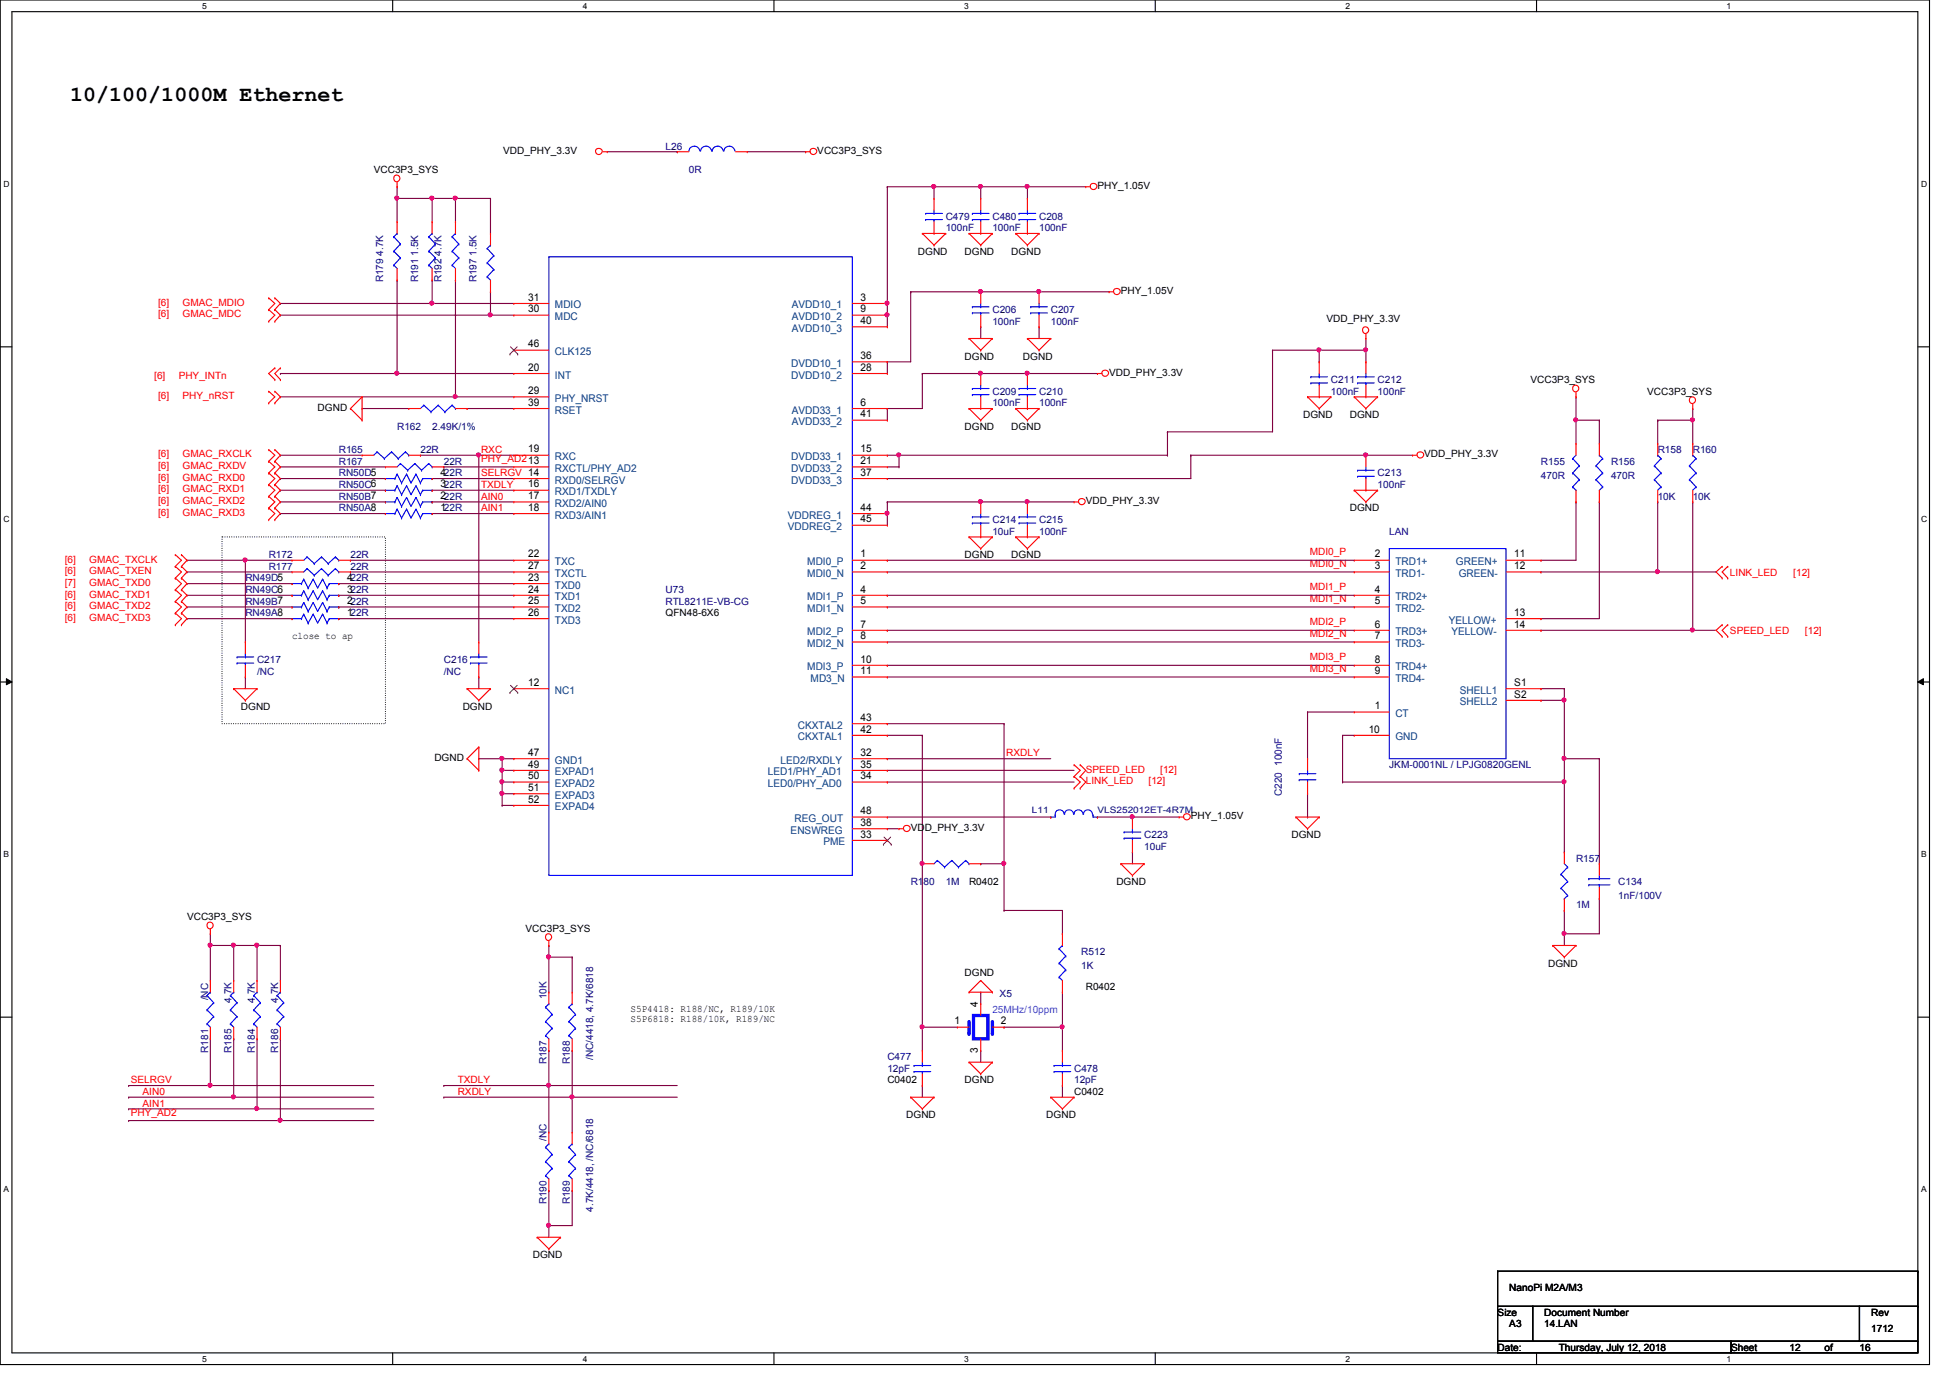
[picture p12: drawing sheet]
<svg xmlns="http://www.w3.org/2000/svg" width="297mm" height="210mm" viewBox="0 0 297 210" stroke-linecap="round" stroke-linejoin="round" font-family="sans-serif">
<defs><g id="words">
<text font-size="3.3" x="10.7" y="15.3">10/100/1000M Ethernet</text>
<g font-size="1.6">
<text x="80.5" y="45.8">31</text>
<text x="80.5" y="47.6">30</text>
<text x="131.1" y="45.8">3</text>
<text x="131.1" y="47.6">9</text>
<text x="80.5" y="52.9">46</text>
<text x="131.1" y="49.4">40</text>
<text x="80.5" y="56.5">20</text>
<text x="131.1" y="54.7">36</text>
<text x="131.1" y="56.5">28</text>
<text x="80.5" y="60">29</text>
<text x="80.5" y="61.8">39</text>
<text x="131.1" y="61.8">6</text>
<text x="131.1" y="63.6">41</text>
<text x="80.5" y="68.9">19</text>
<text x="131.1" y="68.9">15</text>
<text x="131.1" y="70.7">21</text>
<text x="67.1" y="72.5">422R</text>
<text x="67.1" y="74.3">322R</text>
<text x="67.1" y="77.8">122R</text>
<text x="67.1" y="76">222R</text>
<text x="80.5" y="74.3">16</text>
<text x="80.5" y="76">17</text>
<text x="80.5" y="77.8">18</text>
<text x="131.1" y="72.5">37</text>
<text x="131.1" y="77.8">44</text>
<text x="131.1" y="79.6">45</text>
<text x="52.9" y="88.5">422R</text>
<text x="80.5" y="84.9">22</text>
<text x="80.5" y="86.7">27</text>
<text x="80.5" y="88.5">23</text>
<text x="131.1" y="84.9">1</text>
<text x="131.1" y="86.7">2</text>
<text x="209.4" y="84.9">2</text>
<text x="209.4" y="86.7">3</text>
<text x="230.7" y="84.9">11</text>
<text x="230.7" y="86.7">12</text>
<text x="52.9" y="93.8">122R</text>
<text x="52.9" y="90.3">322R</text>
<text x="52.9" y="92">222R</text>
<text x="80.5" y="90.3">24</text>
<text x="80.5" y="92">25</text>
<text x="80.5" y="93.8">26</text>
<text x="131.1" y="90.3">4</text>
<text x="131.1" y="92">5</text>
<text x="131.1" y="95.6">7</text>
<text x="209.4" y="90.3">4</text>
<text x="209.4" y="92">5</text>
<text x="209.4" y="95.6">6</text>
<text x="230.7" y="93.8">13</text>
<text x="230.7" y="95.6">14</text>
<text x="131.1" y="97.4">8</text>
<text x="131.1" y="100.9">10</text>
<text x="209.4" y="97.4">7</text>
<text x="209.4" y="100.9">8</text>
<text x="80.5" y="104.5">12</text>
<text x="131.1" y="102.7">11</text>
<text x="209.4" y="102.7">9</text>
<text x="230.7" y="104.5">S1</text>
<text x="230.7" y="106.3">S2</text>
<text x="131.1" y="111.6">42</text>
<text x="131.1" y="109.8">43</text>
<text x="208.5" y="111.6">10</text>
<text x="209.4" y="108">1</text>
<text x="80.5" y="115.1">47</text>
<text x="80.5" y="118.7">50</text>
<text x="80.5" y="116.9">49</text>
<text x="131.1" y="115.1">32</text>
<text x="131.1" y="116.9">35</text>
<text x="131.1" y="118.7">34</text>
<text x="80.5" y="120.5">51</text>
<text x="80.5" y="122.3">52</text>
<text x="131.1" y="124">48</text>
<text x="131.1" y="125.8">38</text>
<text x="131.1" y="127.6">33</text>
<text x="149" y="153.4" transform="rotate(-90 149 153.4)">4</text>
<text x="145.4" y="156">1</text>
<text x="149" y="160.4" transform="rotate(-90 149 160.4)">3</text>
<text x="152.4" y="156">2</text>
</g>
<g font-size="1.6" fill="#004080">
<text x="84.5" y="47">MDIO</text>
<text x="120.6" y="47">AVDD10_1</text>
<text x="84.5" y="48.8">MDC</text>
<text x="120.6" y="48.8">AVDD10_2</text>
<text x="120.6" y="50.5">AVDD10_3</text>
<text x="84.5" y="54.1">CLK125</text>
<text x="84.5" y="57.7">INT</text>
<text x="120.5" y="55.9">DVDD10_1</text>
<text x="120.5" y="57.7">DVDD10_2</text>
<text x="84.5" y="61.2">PHY_NRST</text>
<text x="84.5" y="63">RSET</text>
<text x="120.6" y="63">AVDD33_1</text>
<text x="120.6" y="64.8">AVDD33_2</text>
<text x="84.5" y="70.1">RXC</text>
<text x="84.5" y="71.9">RXCTL/PHY_AD2</text>
<text x="120.5" y="70.1">DVDD33_1</text>
<text x="120.5" y="71.9">DVDD33_2</text>
<text x="84.5" y="73.7">RXD0/SELRGV</text>
<text x="84.5" y="75.4">RXD1/TXDLY</text>
<text x="84.5" y="77.2">RXD2/AIN0</text>
<text x="120.5" y="73.7">DVDD33_3</text>
<text x="84.5" y="79">RXD3/AIN1</text>
<text x="120" y="79">VDDREG_1</text>
<text x="120" y="80.8">VDDREG_2</text>
<text x="84.5" y="86.1">TXC</text>
<text x="84.5" y="87.9">TXCTL</text>
<text x="84.5" y="89.7">TXD0</text>
<text x="123" y="86.1">MDI0_P</text>
<text x="123" y="87.9">MDI0_N</text>
<text x="212.6" y="86.1">TRD1+</text>
<text x="212.6" y="87.9">TRD1-</text>
<text x="221.8" y="86.1">GREEN+</text>
<text x="222.2" y="87.9">GREEN-</text>
<text x="84.5" y="91.4">TXD1</text>
<text x="84.5" y="93.2">TXD2</text>
<text x="84.5" y="95">TXD3</text>
<text x="123" y="91.4">MDI1_P</text>
<text x="123" y="93.2">MDI1_N</text>
<text x="212.6" y="91.4">TRD2+</text>
<text x="212.6" y="93.2">TRD2-</text>
<text x="220.7" y="95">YELLOW+</text>
<text x="123" y="96.8">MDI2_P</text>
<text x="123" y="98.6">MDI2_N</text>
<text x="212.6" y="96.8">TRD3+</text>
<text x="212.6" y="98.6">TRD3-</text>
<text x="221.1" y="96.8">YELLOW-</text>
<text x="84.5" y="105.7">NC1</text>
<text x="123" y="102.1">MDI3_P</text>
<text x="123.5" y="103.9">MD3_N</text>
<text x="212.6" y="102.1">TRD4+</text>
<text x="212.6" y="103.9">TRD4-</text>
<text x="222.4" y="105.7">SHELL1</text>
<text x="222.4" y="107.4">SHELL2</text>
<text x="121.5" y="112.8">CKXTAL1</text>
<text x="121.5" y="111">CKXTAL2</text>
<text x="212.6" y="109.2">CT</text>
<text x="212.6" y="112.8">GND</text>
<text x="84.5" y="116.3">GND1</text>
<text x="84.5" y="119.9">EXPAD2</text>
<text x="84.5" y="118.1">EXPAD1</text>
<text x="117" y="118.1">LED1/PHY_AD1</text>
<text x="117" y="119.9">LED0/PHY_AD0</text>
<text x="118.9" y="116.3">LED2/RXDLY</text>
<text x="84.5" y="121.7">EXPAD3</text>
<text x="84.5" y="123.4">EXPAD4</text>
<text x="121" y="125.2">REG_OUT</text>
<text x="120.4" y="127">ENSWREG</text>
<text x="125.4" y="128.8">PME</text>
</g>
<g font-size="1.5">
<text x="76.7" y="23.5">VDD_PHY_3.3V</text>
<text x="124.5" y="23.5">VCC3P3_SYS</text>
<text x="56.9" y="26.3">VCC3P3_SYS</text>
<text x="167.2" y="28.8">PHY_1.05V</text>
<text x="139.8" y="38.8">DGND</text>
<text x="146.9" y="38.8">DGND</text>
<text x="154" y="38.8">DGND</text>
<text x="170.7" y="44.8">PHY_1.05V</text>
<text x="202.1" y="49.1">VDD_PHY_3.3V</text>
<text x="146.9" y="54.8">DGND</text>
<text x="155.8" y="54.8">DGND</text>
<text x="168.9" y="57.2">VDD_PHY_3.3V</text>
<text x="233.1" y="58.3">VCC3P3_SYS</text>
<text x="48.4" y="62.6">DGND</text>
<text x="146.9" y="65.4">DGND</text>
<text x="154" y="65.4">DGND</text>
<text x="198.5" y="63.7">DGND</text>
<text x="205.6" y="63.7">DGND</text>
<text x="250.9" y="60.1">VCC3P3_SYS</text>
<text x="217" y="69.7">VDD_PHY_3.3V</text>
<text x="165.4" y="76.8">VDD_PHY_3.3V</text>
<text x="205.6" y="77.9">DGND</text>
<text x="146.9" y="85">DGND</text>
<text x="154" y="85">DGND</text>
<text x="101.4" y="93.9">QFN48-6X6</text>
<text x="44.5" y="97.3">close to ap</text>
<text x="36.7" y="108.1">DGND</text>
<text x="70.5" y="108.1">DGND</text>
<text x="66.2" y="115.9">DGND</text>
<text x="181.4" y="124.8">PHY_1.05V</text>
<text x="138.7" y="126.6">VDD_PHY_3.3V</text>
<text x="196.7" y="127.7">DGND</text>
<text x="147.6" y="134.8">R0402</text>
<text x="170" y="134.8">DGND</text>
<text x="28.5" y="140.1">VCC3P3_SYS</text>
<text x="80" y="141.9">VCC3P3_SYS</text>
<text x="146.9" y="148.7">DGND</text>
<text x="235.8" y="147.2">DGND</text>
<text x="96.1" y="154.2">S5P4418: R188/NC, R189/10K</text>
<text x="96.1" y="155.7">S5P6818: R188/10K, R189/NC</text>
<text x="165.4" y="150.8">R0402</text>
<text x="135.2" y="165">C0402</text>
<text x="146.9" y="165">DGND</text>
<text x="163.6" y="166.8">C0402</text>
<text x="138" y="170.3">DGND</text>
<text x="159.4" y="170.3">DGND</text>
<text x="81.1" y="191.7">DGND</text>
<text x="229.9" y="196.7">NanoPi M2A/M3</text>
<text x="228.1" y="200.4">Size</text>
<text x="229.9" y="202.2">A3</text>
<text x="235.2" y="200.4">Document Number</text>
<text x="235.2" y="202.2">14.LAN</text>
<text x="285" y="202.9">1712</text>
<text x="285" y="200.4">Rev</text>
<text x="228.1" y="205.7">Date:</text>
<text x="237.4" y="205.7">Thursday, July 12, 2018</text>
<text x="263.7" y="205.7">Sheet</text>
<text x="272.6" y="205.7">12</text>
<text x="277.9" y="205.7">of</text>
<text x="283.2" y="205.7">16</text>
</g>
<g font-size="1.5" fill="#000080">
<text x="101.4" y="22.8">L26</text>
<text x="104.9" y="26.3">0R</text>
<text x="144.1" y="33.4">C479</text>
<text x="144.1" y="35.2">100nF</text>
<text x="151.2" y="33.4">C480</text>
<text x="151.2" y="35.2">100nF</text>
<text x="158.3" y="33.4">C208</text>
<text x="158.3" y="35.2">100nF</text>
<text x="58.4" y="43" transform="rotate(-90 58.4 43)">R179 4.7K</text>
<text x="63.7" y="43" transform="rotate(-90 63.7 43)">R191 1.5K</text>
<text x="67.3" y="43" transform="rotate(-90 67.3 43)">R192 4.7K</text>
<text x="72.6" y="43" transform="rotate(-90 72.6 43)">R197 1.5K</text>
<text x="151.2" y="47.7">C206</text>
<text x="160.1" y="47.7">C207</text>
<text x="151.2" y="49.4">100nF</text>
<text x="160.1" y="49.4">100nF</text>
<text x="202.7" y="58.3">C211</text>
<text x="209.8" y="58.3">C212</text>
<text x="60.5" y="65.4">R162</text>
<text x="65.8" y="65.4">2.49K/1%</text>
<text x="151.2" y="60.1">C209</text>
<text x="151.2" y="61.9">100nF</text>
<text x="158.3" y="60.1">C210</text>
<text x="158.3" y="61.9">100nF</text>
<text x="202.7" y="60.1">100nF</text>
<text x="209.8" y="60.1">100nF</text>
<text x="51.6" y="70.8">R167</text>
<text x="51.6" y="69">R165</text>
<text x="64" y="69">22R</text>
<text x="67.6" y="70.8">22R</text>
<text x="234.7" y="70.8">R155</text>
<text x="245.4" y="70.8">R156</text>
<text x="252.5" y="69">R158</text>
<text x="257.8" y="69">R160</text>
<text x="51.6" y="72.6">RN50D5</text>
<text x="51.6" y="74.3">RN50C6</text>
<text x="51.6" y="77.9">RN50A8</text>
<text x="51.6" y="76.1">RN50B7</text>
<text x="209.8" y="72.6">C213</text>
<text x="209.8" y="74.3">100nF</text>
<text x="234.7" y="72.9">470R</text>
<text x="245.4" y="72.9">470R</text>
<text x="252.5" y="76.1">10K</text>
<text x="257.8" y="76.1">10K</text>
<text x="151.2" y="79.7">C214</text>
<text x="151.2" y="81.4">10uF</text>
<text x="158.3" y="79.7">C215</text>
<text x="158.3" y="81.4">100nF</text>
<text x="211.6" y="81.4">LAN</text>
<text x="37.4" y="88.6">RN49D5</text>
<text x="40.9" y="86.8">R177</text>
<text x="40.9" y="85">R172</text>
<text x="53.4" y="86.8">22R</text>
<text x="53.4" y="85">22R</text>
<text x="37.4" y="93.9">RN49A8</text>
<text x="37.4" y="90.3">RN49C6</text>
<text x="37.4" y="92.1">RN49B7</text>
<text x="101.4" y="90.3">U73</text>
<text x="101.4" y="92.1">RTL8211E-VB-CG</text>
<text x="39.2" y="101">C217</text>
<text x="67.6" y="101">C216</text>
<text x="39.2" y="102.8">/NC</text>
<text x="67.6" y="102.8">/NC</text>
<text x="211.6" y="117">JKM-0001NL / LPJG0820GENL</text>
<text x="195.3" y="121.2" transform="rotate(-90 195.3 121.2)">C220 100nF</text>
<text x="174.3" y="127.7">C223</text>
<text x="174.3" y="129.5">10uF</text>
<text x="240.1" y="131.2">R157</text>
<text x="138.7" y="134.8">R180</text>
<text x="144.1" y="134.8">1M</text>
<text x="246.5" y="134.8">C134</text>
<text x="246.5" y="136.9">1nF/100V</text>
<text x="240.1" y="138.3">1M</text>
<text x="164.7" y="145.5">R512</text>
<text x="164.7" y="147.6">1K</text>
<text x="31.7" y="152.4" transform="rotate(-90 31.7 152.4)">/NC</text>
<text x="35.3" y="152.7" transform="rotate(-90 35.3 152.7)">4.7K</text>
<text x="38.8" y="152.7" transform="rotate(-90 38.8 152.7)">4.7K</text>
<text x="42.4" y="152.7" transform="rotate(-90 42.4 152.7)">4.7K</text>
<text x="83.3" y="152.2" transform="rotate(-90 83.3 152.2)">10K</text>
<text x="152.3" y="151.9">X5</text>
<text x="31.7" y="160.4" transform="rotate(-90 31.7 160.4)">R181</text>
<text x="35.3" y="160.4" transform="rotate(-90 35.3 160.4)">R185</text>
<text x="38.8" y="160.4" transform="rotate(-90 38.8 160.4)">R184</text>
<text x="42.4" y="160.4" transform="rotate(-90 42.4 160.4)">R186</text>
<text x="90.4" y="161.5" transform="rotate(-90 90.4 161.5)">/NC/4418, 4.7K/6818</text>
<text x="135.2" y="161.5">C477</text>
<text x="83.3" y="162.1" transform="rotate(-90 83.3 162.1)">R187</text>
<text x="86.8" y="162.1" transform="rotate(-90 86.8 162.1)">R188</text>
<text x="135.2" y="163.2">12pF</text>
<text x="163.6" y="163.2">C478</text>
<text x="163.6" y="165">12pF</text>
<text x="83.3" y="173.7" transform="rotate(-90 83.3 173.7)">/NC</text>
<text x="83.3" y="183.5" transform="rotate(-90 83.3 183.5)">R190</text>
<text x="86.8" y="183.5" transform="rotate(-90 86.8 183.5)">R189</text>
<text x="90.4" y="184.6" transform="rotate(-90 90.4 184.6)">4.7K/4418, /NC/6818</text>
</g>
<g font-size="1.5" fill="#f00">
<text x="24.1" y="46.6">[6]</text>
<text x="27.8" y="46.6">GMAC_MDIO</text>
<text x="24.1" y="48.3">[6]</text>
<text x="27.8" y="48.3">GMAC_MDC</text>
<text x="23.5" y="57.7">[6]</text>
<text x="27.2" y="57.7">PHY_INTn</text>
<text x="24.1" y="60.8">[6]</text>
<text x="27.8" y="60.8">PHY_nRST</text>
<text x="24.1" y="69.7">[6]</text>
<text x="24.1" y="71.5">[6]</text>
<text x="27.8" y="69.7">GMAC_RXCLK</text>
<text x="27.8" y="71.5">GMAC_RXDV</text>
<text x="73.3" y="69">RXC</text>
<text x="73.3" y="70.4">PHY_AD213</text>
<text x="24.1" y="76.8">[6]</text>
<text x="24.1" y="73.2">[6]</text>
<text x="24.1" y="75">[6]</text>
<text x="27.8" y="76.8">GMAC_RXD2</text>
<text x="27.8" y="73.2">GMAC_RXD0</text>
<text x="27.8" y="75">GMAC_RXD1</text>
<text x="73.3" y="74.3">TXDLY</text>
<text x="73.3" y="76.1">AIN0</text>
<text x="73.3" y="77.9">AIN1</text>
<text x="73.3" y="72.6">SELRGV 14</text>
<text x="24.1" y="78.6">[6]</text>
<text x="27.8" y="78.6">GMAC_RXD3</text>
<text x="9.9" y="87.5">[6]</text>
<text x="9.9" y="85.7">[6]</text>
<text x="9.9" y="89.2">[7]</text>
<text x="13.6" y="87.5">GMAC_TXEN</text>
<text x="13.6" y="85.7">GMAC_TXCLK</text>
<text x="13.6" y="89.2">GMAC_TXD0</text>
<text x="199.5" y="86.4">MDI0_N</text>
<text x="199.5" y="84.6">MDI0_P</text>
<text x="199.5" y="89.9">MDI1_P</text>
<text x="263.5" y="87.7">LINK_LED</text>
<text x="273.2" y="87.7">[12]</text>
<text x="9.9" y="91">[6]</text>
<text x="9.9" y="92.8">[6]</text>
<text x="9.9" y="94.6">[6]</text>
<text x="13.6" y="91">GMAC_TXD1</text>
<text x="13.6" y="92.8">GMAC_TXD2</text>
<text x="13.6" y="94.6">GMAC_TXD3</text>
<text x="199.5" y="95.3">MDI2_P</text>
<text x="199.5" y="91.7">MDI1_N</text>
<text x="199.5" y="97">MDI2_N</text>
<text x="199.5" y="100.6">MDI3_P</text>
<text x="263.5" y="96.6">SPEED_LED</text>
<text x="275" y="96.6">[12]</text>
<text x="199.5" y="102.4">MDI3_N</text>
<text x="153.3" y="115.2">RXDLY</text>
<text x="165.4" y="119.5">LINK_LED</text>
<text x="165.4" y="117.7">SPEED_LED</text>
<text x="175" y="119.5">[12]</text>
<text x="176.7" y="117.7">[12]</text>
<text x="19.9" y="165">SELRGV</text>
<text x="21.7" y="166.8">AIN0</text>
<text x="69.7" y="165">TXDLY</text>
<text x="69.7" y="166.8">RXDLY</text>
<text x="19.9" y="169.9">PHY_AD2</text>
<text x="21.7" y="168.6">AIN1</text>
</g>
<text font-size="1.5" fill="#8000ff" x="151.2" y="154.3">25MHz/10ppm</text>
<g font-size="1.4" fill="#000080">
<text x="157.2" y="123.8">L11</text>
<text x="167.2" y="123.8">VLS252012ET-4R7M</text>
</g>
<g font-size="1.3">
<text x="30.8" y="1.4">5</text>
<text x="88.8" y="1.4">4</text>
<text x="146.9" y="1.4">3</text>
<text x="204.9" y="1.4">2</text>
<text x="263" y="1.4">1</text>
<text x=".5" y="28.4">D</text>
<text x="292.6" y="28.4">D</text>
<text x=".5" y="79.5">C</text>
<text x="292.6" y="79.5">C</text>
<text x=".5" y="130.6">B</text>
<text x="292.6" y="130.6">B</text>
<text x=".5" y="181.6">A</text>
<text x="292.6" y="181.6">A</text>
<text x="30.8" y="207.5">5</text>
<text x="88.8" y="207.5">4</text>
<text x="146.9" y="207.5">3</text>
<text x="204.9" y="207.5">2</text>
<text x="263" y="207.5">1</text>
</g>
</g></defs>
<path d="M0 0h293.9v207.9h-293.9zM1.8 1.8h290.3v204.3h-290.3z" fill="none" stroke="#000" stroke-width=".17"/>
<g fill="#fff">
<path d="M30.8 .3h.7v1.4h-.7z"/>
<path d="M30.8 206.3h.7v1.5h-.7z"/>
</g>
<path d="M59.8 0v1.8M59.8 206.1v1.8" fill="none" stroke="#000" stroke-width=".17"/>
<g fill="#fff">
<path d="M88.8 .3h.6v1.4h-.6z"/>
<path d="M88.8 206.3h.6v1.5h-.6z"/>
</g>
<path d="M117.9 0v1.8M117.9 206.1v1.8" fill="none" stroke="#000" stroke-width=".17"/>
<g fill="#fff">
<path d="M146.9 .3h.6v1.4h-.6z"/>
<path d="M146.9 206.3h.6v1.5h-.6z"/>
</g>
<path d="M176 0v1.8M176 206.1v1.8" fill="none" stroke="#000" stroke-width=".17"/>
<g fill="#fff">
<path d="M204.9 .3h.7v1.4h-.7z"/>
<path d="M204.9 206.3h.7v1.5h-.7z"/>
</g>
<path d="M234.1 0v1.8M234.1 206.1v1.8" fill="none" stroke="#000" stroke-width=".17"/>
<g fill="#fff">
<path d="M263 .3h.7v1.4h-.7z"/>
<path d="M263 206.3h.7v1.5h-.7z"/>
<path d="M.5 27.3h1v1.4h-1z"/>
<path d="M292.6 27.3h1v1.4h-1z"/>
<path d="M.5 78.3h1v1.5h-1z"/>
<path d="M292.6 78.3h1v1.5h-1z"/>
</g>
<path d="M0 52.8h1.8M292.1 52.8h1.8" fill="none" stroke="#000" stroke-width=".17"/>
<g fill="#fff">
<path d="M.5 129.4h.9v1.4h-.9z"/>
<path d="M292.6 129.4h.9v1.4h-.9z"/>
</g>
<path d="M0 103.9h1.8M292.1 103.9h1.8" fill="none" stroke="#000" stroke-width=".17"/>
<path d="M1 103.4l.8 .5-.8 .4zM292.1 103.9l.9-.5v.9z" fill="#000"/>
<path d="M1 103.4l.8 .5-.8 .4zM292.1 103.9l.9-.5v.9z" fill="none" stroke="#000" stroke-width=".15"/>
<g fill="#fff">
<path d="M.5 180.4h.8v1.5h-.8z"/>
<path d="M292.6 180.4h.8v1.5h-.8z"/>
</g>
<path d="M0 154.9h1.8M292.1 154.9h1.8" fill="none" stroke="#000" stroke-width=".17"/>
<path d="M33.8 81.8h24.9v28.4h-24.9z" fill="none" stroke="#000" stroke-width=".17" stroke-dasharray="0 .3"/>
<path d="M60.5 30.2h.1M60.5 30.2v3.6" fill="none" stroke="#800040" stroke-width=".17"/>
<circle cx="60.4" cy="30.2" r=".31" fill="#f0f"/>
<circle cx="60.4" cy="30.2" r=".31" fill="none" stroke="#f0f" stroke-width=".17"/>
<path d="M60.5 42.7h.1M60.5 42.7v14.2" fill="none" stroke="#800040" stroke-width=".17"/>
<circle cx="60.4" cy="56.8" r=".31" fill="#f0f"/>
<circle cx="60.4" cy="56.8" r=".31" fill="none" stroke="#f0f" stroke-width=".17"/>
<path d="M65.8 42.7h.1M65.8 46.2h.1M65.8 42.7v3.5M65.8 46.2h12.5" fill="none" stroke="#800040" stroke-width=".17"/>
<circle cx="65.8" cy="46.2" r=".31" fill="#f0f"/>
<circle cx="65.8" cy="46.2" r=".31" fill="none" stroke="#f0f" stroke-width=".17"/>
<path d="M60.5 30.2h.1M60.5 30.2h8.9M65.8 30.2h.1" fill="none" stroke="#800040" stroke-width=".17"/>
<circle cx="65.8" cy="30.2" r=".31" fill="#f0f"/>
<circle cx="65.8" cy="30.2" r=".31" fill="none" stroke="#f0f" stroke-width=".17"/>
<path d="M135.2 124.5h.1M135.2 124.5h24.9M167.2 124.5h.1M167.2 124.5h12.4M172.5 124.5h.1" fill="none" stroke="#800040" stroke-width=".17"/>
<circle cx="172.5" cy="124.4" r=".31" fill="#f0f"/>
<circle cx="172.5" cy="124.4" r=".31" fill="none" stroke="#f0f" stroke-width=".17"/>
<path d="M135.2 78.2h.1M135.2 78.2v1.8" fill="none" stroke="#800040" stroke-width=".17"/>
<circle cx="135.1" cy="78.2" r=".31" fill="#f0f"/>
<circle cx="135.1" cy="78.2" r=".31" fill="none" stroke="#f0f" stroke-width=".17"/>
<path d="M135.2 76.5h.1M135.2 76.5h14.2" fill="none" stroke="#800040" stroke-width=".17"/>
<circle cx="149.3" cy="76.4" r=".31" fill="#f0f"/>
<circle cx="149.3" cy="76.4" r=".31" fill="none" stroke="#f0f" stroke-width=".17"/>
<g fill="none" stroke="#800040" stroke-width=".17">
<path d="M135.2 55.1h.1M135.2 55.1v1.8M149.4 76.5h.1M149.4 76.5h14.2M156.5 76.5h.1M135.2 87.1h.1M135.2 85.3h.1M135.2 96h.1M135.2 97.8h.1M135.2 92.5h.1M135.2 90.7h.1M135.2 87.1h71.1"/>
<path d="M135.2 85.3h71.1M135.2 96h71.1M135.2 97.8h71.1M135.2 92.5h71.1M135.2 90.7h71.1M135.2 101.3h.1M135.2 103.1h.1M135.2 101.3h71.1M135.2 103.1h71.1"/>
</g>
<circle cx="156.4" cy="76.4" r=".31" fill="#f0f"/>
<circle cx="156.4" cy="76.4" r=".31" fill="none" stroke="#f0f" stroke-width=".17"/>
<path d="M135.2 46.2h.1M135.2 46.2v1.8" fill="none" stroke="#800040" stroke-width=".17"/>
<circle cx="135.1" cy="48" r=".31" fill="#f0f"/>
<circle cx="135.1" cy="48" r=".31" fill="none" stroke="#f0f" stroke-width=".17"/>
<path d="M135.2 48h.1M135.2 48v1.8M158.3 44.4h.1M158.3 44.4h10.6" fill="none" stroke="#800040" stroke-width=".17"/>
<circle cx="158.2" cy="44.4" r=".31" fill="#f0f"/>
<circle cx="158.2" cy="44.4" r=".31" fill="none" stroke="#f0f" stroke-width=".17"/>
<path d="M135.2 28.4h.1M135.2 28.4h14.2M142.3 28.4h.1" fill="none" stroke="#800040" stroke-width=".17"/>
<circle cx="149.3" cy="28.4" r=".31" fill="#f0f"/>
<circle cx="149.3" cy="28.4" r=".31" fill="none" stroke="#f0f" stroke-width=".17"/>
<circle cx="142.2" cy="28.4" r=".31" fill="#f0f"/>
<circle cx="142.2" cy="28.4" r=".31" fill="none" stroke="#f0f" stroke-width=".17"/>
<path d="M156.5 28.4h.1M156.5 28.4h8.9M140.5 56.9h.1M140.5 56.9h8.9M135.2 62.2h.1M135.2 62.2v1.8" fill="none" stroke="#800040" stroke-width=".17"/>
<circle cx="149.3" cy="56.8" r=".31" fill="#f0f"/>
<circle cx="149.3" cy="56.8" r=".31" fill="none" stroke="#f0f" stroke-width=".17"/>
<path d="M156.5 56.9h.1M156.5 56.9h10.7" fill="none" stroke="#800040" stroke-width=".17"/>
<circle cx="156.4" cy="56.8" r=".31" fill="#f0f"/>
<circle cx="156.4" cy="56.8" r=".31" fill="none" stroke="#f0f" stroke-width=".17"/>
<path d="M149.4 56.9h.1M149.4 56.9h7.1M181.4 69.3h.1M181.4 69.3h26.7" fill="none" stroke="#800040" stroke-width=".17"/>
<circle cx="208" cy="69.3" r=".31" fill="#f0f"/>
<circle cx="208" cy="69.3" r=".31" fill="none" stroke="#f0f" stroke-width=".17"/>
<path d="M69.4 60.5h.1M69.4 60.5h8.9M135.2 126.2h.1M135.2 126.2h1.7" fill="none" stroke="#800040" stroke-width=".17"/>
<circle cx="69.3" cy="60.4" r=".31" fill="#f0f"/>
<circle cx="69.3" cy="60.4" r=".31" fill="none" stroke="#f0f" stroke-width=".17"/>
<path d="M69.4 42.7h.1M69.4 42.7v17.8M42.7 69.3h.1M42.7 69.3h12.5M208.1 69.3h.1M208.1 69.3h7.1M37.4 85.3h.1M37.4 85.3v12.5M37.4 85.3h7.1" fill="none" stroke="#800040" stroke-width=".17"/>
<circle cx="37.3" cy="85.3" r=".31" fill="#f0f"/>
<circle cx="37.3" cy="85.3" r=".31" fill="none" stroke="#f0f" stroke-width=".17"/>
<path d="M92.5 23.1h10.7M103.2 23.1h.1M37.4 103.1h.1M37.4 103.1v1.8M72.9 115.6h.1M72.9 115.6h3.6M76.5 117.3h.1M76.5 115.6h.1M76.5 117.3h1.8M76.5 115.6v1.7" fill="none" stroke="#800040" stroke-width=".17"/>
<circle cx="76.4" cy="115.5" r=".31" fill="#f0f"/>
<circle cx="76.4" cy="115.5" r=".31" fill="none" stroke="#f0f" stroke-width=".17"/>
<path d="M76.5 119.1h.1M76.5 117.3h.1M76.5 119.1h1.8M76.5 117.3v1.8" fill="none" stroke="#800040" stroke-width=".17"/>
<circle cx="76.4" cy="119.1" r=".31" fill="#f0f"/>
<circle cx="76.4" cy="119.1" r=".31" fill="none" stroke="#f0f" stroke-width=".17"/>
<circle cx="76.4" cy="117.3" r=".31" fill="#f0f"/>
<circle cx="76.4" cy="117.3" r=".31" fill="none" stroke="#f0f" stroke-width=".17"/>
<path d="M76.5 119.1h.1M76.5 119.1v1.8M76.5 120.9h.1M76.5 120.9h1.8" fill="none" stroke="#800040" stroke-width=".17"/>
<circle cx="76.4" cy="120.9" r=".31" fill="#f0f"/>
<circle cx="76.4" cy="120.9" r=".31" fill="none" stroke="#f0f" stroke-width=".17"/>
<path d="M156.5 28.4h.1M156.5 28.4v1.8M76.5 122.7h.1M76.5 120.9h.1M76.5 122.7h1.8M76.5 120.9v1.8M140.5 165.4h.1M140.5 165.4v1.7" fill="none" stroke="#800040" stroke-width=".17"/>
<circle cx="156.4" cy="28.4" r=".31" fill="#f0f"/>
<circle cx="156.4" cy="28.4" r=".31" fill="none" stroke="#f0f" stroke-width=".17"/>
<path d="M135.2 28.4h.1M135.2 28.4v17.8M142.3 28.4h.1M142.3 28.4v1.8M149.4 28.4h.1M149.4 28.4v1.8M149.4 28.4h7.1" fill="none" stroke="#800040" stroke-width=".17"/>
<circle cx="135.1" cy="46.2" r=".31" fill="#f0f"/>
<circle cx="135.1" cy="46.2" r=".31" fill="none" stroke="#f0f" stroke-width=".17"/>
<path d="M138.7 44.4h.1M138.7 44.4v10.7M138.7 44.4h19.6M149.4 44.4h.1" fill="none" stroke="#800040" stroke-width=".17"/>
<circle cx="149.3" cy="44.4" r=".31" fill="#f0f"/>
<circle cx="149.3" cy="44.4" r=".31" fill="none" stroke="#f0f" stroke-width=".17"/>
<g fill="none" stroke="#800040" stroke-width=".17">
<path d="M69.4 30.2h.1M69.4 30.2h5.3M74.7 30.2h.1M74.7 30.2v5.4M42.7 48h.1M74.7 44.4h.1M74.7 44.4v3.6h-32M135.2 55.1h.1M135.2 55.1h3.5M140.5 56.9h.1M140.5 56.9v5.3M149.4 49.8h.1"/>
<path d="M149.4 49.8v1.8M158.3 49.8h.1M158.3 49.8v1.8M240.1 64h.1M240.1 64v3.6M243.6 64h.1M243.6 64v3.6"/>
</g>
<circle cx="69.3" cy="30.2" r=".31" fill="#f0f"/>
<circle cx="69.3" cy="30.2" r=".31" fill="none" stroke="#f0f" stroke-width=".17"/>
<g fill="none" stroke="#800040" stroke-width=".17">
<path d="M199.2 108.5h.1M199.2 108.5v7.1M199.2 108.5h7.1M204.5 112h.1M204.5 119.1h.1M204.5 112h1.8M204.5 112v7.1M234.7 104.9h.1M234.7 104.9h3.6M238.3 106.7h.1M238.3 119.1h.1M238.3 106.7v12.4"/>
<path d="M199.2 124.5h.1M199.2 120.9v3.6M238.3 142.2h.1M238.3 142.2v1.8"/>
</g>
<circle cx="238.2" cy="115.5" r=".31" fill="#f0f"/>
<circle cx="238.2" cy="115.5" r=".31" fill="none" stroke="#f0f" stroke-width=".17"/>
<path d="M243.6 115.6h.1M243.6 115.6v16M238.3 138.7h.1M238.3 138.7v3.5M238.3 142.2h.1M238.3 142.2h5.3" fill="none" stroke="#800040" stroke-width=".17"/>
<circle cx="238.2" cy="142.2" r=".31" fill="#f0f"/>
<circle cx="238.2" cy="142.2" r=".31" fill="none" stroke="#f0f" stroke-width=".17"/>
<path d="M238.3 115.6h.1M238.3 104.9h.1M238.3 115.6h5.3M238.3 104.9v1.8M243.6 136.9h.1M243.6 136.9v5.3" fill="none" stroke="#800040" stroke-width=".17"/>
<circle cx="238.2" cy="106.6" r=".31" fill="#f0f"/>
<circle cx="238.2" cy="106.6" r=".31" fill="none" stroke="#f0f" stroke-width=".17"/>
<path d="M240.1 64h.1M240.1 64h3.5M234.7 106.7h.1M234.7 106.7h3.6" fill="none" stroke="#800040" stroke-width=".17"/>
<circle cx="240" cy="64" r=".31" fill="#f0f"/>
<circle cx="240" cy="64" r=".31" fill="none" stroke="#f0f" stroke-width=".17"/>
<path d="M240.1 60.5h.1M240.1 76.5h.1M240.1 60.5v3.5M240.1 76.5v8.8h-5.4M243.6 76.5h.1M243.6 76.5v17.7h-8.9M234.7 85.3h.1M234.7 94.2h.1M252.5 87.1h.1M252.5 87.1h8.9" fill="none" stroke="#800040" stroke-width=".17"/>
<circle cx="252.5" cy="87.1" r=".31" fill="#f0f"/>
<circle cx="252.5" cy="87.1" r=".31" fill="none" stroke="#f0f" stroke-width=".17"/>
<g fill="none" stroke="#800040" stroke-width=".17">
<path d="M257.8 96h.1M257.8 96h3.6M140.5 131.6h.1M140.5 131.6v24.9M32 158.2h.1M32 158.2v7.2M140.5 156.5h.1M140.5 156.5h5.3M149.4 151.1h.1M149.4 151.1v1.8M152.9 156.5h.1M152.9 156.5h8.9"/>
<path d="M32 165.4h.1M32 165.4h24.9M149.4 160h.1M149.4 160v1.8"/>
</g>
<circle cx="32" cy="165.3" r=".31" fill="#f0f"/>
<circle cx="32" cy="165.3" r=".31" fill="none" stroke="#f0f" stroke-width=".17"/>
<path d="M19.6 165.4h.1M19.6 167.1h.1M19.6 168.9h.1M19.6 165.4h12.4M19.6 167.1h16M19.6 168.9h19.6" fill="none" stroke="#800040" stroke-width=".17"/>
<circle cx="39.1" cy="168.9" r=".31" fill="#f0f"/>
<circle cx="39.1" cy="168.9" r=".31" fill="none" stroke="#f0f" stroke-width=".17"/>
<path d="M32 144h.1M32 144v5.4" fill="none" stroke="#800040" stroke-width=".17"/>
<circle cx="32" cy="144" r=".31" fill="#f0f"/>
<circle cx="32" cy="144" r=".31" fill="none" stroke="#f0f" stroke-width=".17"/>
<path d="M35.6 158.2h.1M35.6 158.2v8.9M39.2 144h.1M39.2 144h3.5M35.6 167.1h.1M35.6 167.1h21.3" fill="none" stroke="#800040" stroke-width=".17"/>
<circle cx="35.5" cy="167.1" r=".31" fill="#f0f"/>
<circle cx="35.5" cy="167.1" r=".31" fill="none" stroke="#f0f" stroke-width=".17"/>
<path d="M39.2 158.2h.1M39.2 158.2v10.7M19.6 170.7h.1M19.6 170.7h23.1M39.2 168.9h.1M39.2 168.9h17.7" fill="none" stroke="#800040" stroke-width=".17"/>
<circle cx="42.7" cy="170.6" r=".31" fill="#f0f"/>
<circle cx="42.7" cy="170.6" r=".31" fill="none" stroke="#f0f" stroke-width=".17"/>
<path d="M42.7 158.2h.1M42.7 158.2v12.5M42.7 170.7h.1M42.7 170.7h14.2M67.6 165.4h.1M83.6 160h.1M83.6 160v5.4h-16" fill="none" stroke="#800040" stroke-width=".17"/>
<circle cx="83.6" cy="165.3" r=".31" fill="#f0f"/>
<circle cx="83.6" cy="165.3" r=".31" fill="none" stroke="#f0f" stroke-width=".17"/>
<path d="M83.6 144h.1M83.6 144v1.8M87.2 167.1h.1M87.2 167.1h16" fill="none" stroke="#800040" stroke-width=".17"/>
<circle cx="83.6" cy="145.7" r=".31" fill="#f0f"/>
<circle cx="83.6" cy="145.7" r=".31" fill="none" stroke="#f0f" stroke-width=".17"/>
<path d="M83.6 145.8h.1M83.6 145.8h3.6M83.6 145.8v5.3M87.2 145.8h.1M87.2 145.8v5.3M83.6 165.4h.1M83.6 165.4h19.6M83.6 165.4v7.1M87.2 167.1h.1M87.2 167.1v5.4M83.6 181.4h.1M83.6 181.4v5.3" fill="none" stroke="#800040" stroke-width=".17"/>
<circle cx="83.6" cy="186.6" r=".31" fill="#f0f"/>
<circle cx="83.6" cy="186.6" r=".31" fill="none" stroke="#f0f" stroke-width=".17"/>
<path d="M76.5 115.6h.1M76.5 115.6h1.8M135.2 117.3h.1M135.2 119.1h.1M135.2 115.6h.1M135.2 117.3h28.4M135.2 119.1h28.4M135.2 115.6h24.9M140.5 156.5h.1M140.5 156.5v3.5M83.6 186.7h.1M83.6 186.7h3.6" fill="none" stroke="#800040" stroke-width=".17"/>
<circle cx="140.4" cy="156.4" r=".31" fill="#f0f"/>
<circle cx="140.4" cy="156.4" r=".31" fill="none" stroke="#f0f" stroke-width=".17"/>
<path d="M161.8 156.5h.1M161.8 156.5v3.5" fill="none" stroke="#800040" stroke-width=".17"/>
<circle cx="161.8" cy="156.4" r=".31" fill="#f0f"/>
<circle cx="161.8" cy="156.4" r=".31" fill="none" stroke="#f0f" stroke-width=".17"/>
<path d="M152.9 110.2h.1M152.9 110.2v21.4M152.9 138.7h.1M152.9 138.7h8.9M161.8 165.4h.1M161.8 165.4v1.7" fill="none" stroke="#800040" stroke-width=".17"/>
<circle cx="152.9" cy="131.5" r=".31" fill="#f0f"/>
<circle cx="152.9" cy="131.5" r=".31" fill="none" stroke="#f0f" stroke-width=".17"/>
<path d="M135.2 110.2h.1M135.2 112h.1M135.2 110.2h17.7M135.2 112h5.3M140.5 112h.1M140.5 112v19.6" fill="none" stroke="#800040" stroke-width=".17"/>
<circle cx="140.4" cy="131.5" r=".31" fill="#f0f"/>
<circle cx="140.4" cy="131.5" r=".31" fill="none" stroke="#f0f" stroke-width=".17"/>
<path d="M42.7 46.2h.1M42.7 46.2h23.1M74.7 48h.1M74.7 48h3.6" fill="none" stroke="#800040" stroke-width=".17"/>
<circle cx="74.7" cy="48" r=".31" fill="#f0f"/>
<circle cx="74.7" cy="48" r=".31" fill="none" stroke="#f0f" stroke-width=".17"/>
<path d="M55.2 62.2h.1M55.2 62.2h7.1M65.8 74.7h.1M65.8 76.5h.1M65.8 78.2h.1M65.8 74.7h12.5M65.8 76.5h12.5M65.8 78.2h12.5M71.2 62.2h.1M71.2 62.2h7.1M72.9 69.3h.1M72.9 69.3h5.4" fill="none" stroke="#800040" stroke-width=".17"/>
<circle cx="72.9" cy="69.3" r=".31" fill="#f0f"/>
<circle cx="72.9" cy="69.3" r=".31" fill="none" stroke="#f0f" stroke-width=".17"/>
<g fill="none" stroke="#800040" stroke-width=".17">
<path d="M60.5 28.4h.1M60.5 28.4v1.8M65.8 30.2h.1M65.8 30.2v3.6M69.4 30.2h.1M69.4 30.2v3.6M42.7 56.9h.1M42.7 56.9h35.6M60.5 56.9h.1M42.7 71.1h.1M42.7 72.9h.1M42.7 74.7h.1"/>
<path d="M42.7 78.2h.1M42.7 76.5h.1M42.7 60.5h.1M42.7 71.1h16M42.7 72.9h16M42.7 74.7h16M42.7 78.2h16M42.7 76.5h16M42.7 60.5h26.7M65.8 72.9h.1M65.8 72.9h12.5M67.6 71.1h.1"/>
<path d="M67.6 71.1h10.7M28.5 94.2h.1M28.5 90.7h.1M28.5 88.9h.1M28.5 87.1h.1M28.5 92.5h.1M28.5 85.3h.1M28.5 88.9h16M28.5 94.2h16M28.5 90.7h16M28.5 87.1h16M28.5 85.3h8.9"/>
<path d="M28.5 92.5h16M51.6 88.9h.1M51.6 94.2h.1M51.6 92.5h.1M51.6 90.7h.1M51.6 88.9h26.7M51.6 94.2h26.7M51.6 90.7h26.7M51.6 92.5h26.7M53.4 87.1h.1M53.4 85.3h.1M53.4 87.1h24.9"/>
<path d="M53.4 85.3h24.9M32 142.2h.1M32 144h.1M32 142.2v1.8M32 144h7.2M35.6 144h.1M35.6 144v5.4M39.2 144h.1M39.2 144v5.4M42.7 144h.1M42.7 144v5.4M87.2 160h.1"/>
<path d="M87.2 160v7.1"/>
</g>
<circle cx="39.1" cy="144" r=".31" fill="#f0f"/>
<circle cx="39.1" cy="144" r=".31" fill="none" stroke="#f0f" stroke-width=".17"/>
<circle cx="35.5" cy="144" r=".31" fill="#f0f"/>
<circle cx="35.5" cy="144" r=".31" fill="none" stroke="#f0f" stroke-width=".17"/>
<path d="M67.6 167.1h.1M67.6 167.1h19.6" fill="none" stroke="#800040" stroke-width=".17"/>
<circle cx="87.1" cy="167.1" r=".31" fill="#f0f"/>
<circle cx="87.1" cy="167.1" r=".31" fill="none" stroke="#f0f" stroke-width=".17"/>
<path d="M257.8 64h.1M257.8 64v3.6M83.6 186.7h.1M83.6 186.7v1.8M87.2 181.4h.1M87.2 181.4v5.3" fill="none" stroke="#800040" stroke-width=".17"/>
<circle cx="257.8" cy="64" r=".31" fill="#f0f"/>
<circle cx="257.8" cy="64" r=".31" fill="none" stroke="#f0f" stroke-width=".17"/>
<path d="M252.5 64h.1M252.5 76.5h.1M252.5 64v3.6M252.5 76.5v10.6h-17.8M257.8 62.2h.1M257.8 76.5h.1M257.8 62.2v1.8h-5.3M257.8 76.5v19.5M234.7 87.1h.1" fill="none" stroke="#800040" stroke-width=".17"/>
<circle cx="257.8" cy="96" r=".31" fill="#f0f"/>
<circle cx="257.8" cy="96" r=".31" fill="none" stroke="#f0f" stroke-width=".17"/>
<g fill="none" stroke="#800040" stroke-width=".17">
<path d="M113.8 23.1h8.9M122.7 23.1h.1M64 69.3h.1M64 69.3h8.9M72.9 69.3h.1M72.9 69.3v28.5M135.2 76.5h.1M135.2 62.2h.1M135.2 72.9h.1M135.2 69.3h.1M135.2 76.5v1.7M135.2 62.2h5.3"/>
<path d="M135.2 69.3h42.6M135.2 71.1h1.7M136.9 71.1h.1M136.9 69.3h.1M136.9 69.3v1.8M177.8 69.3h.1M181.4 69.3h.1M181.4 69.3v3.6h-46.2M234.7 96h.1M234.7 96h23.1M72.9 103.1h.1M72.9 103.1v1.8"/>
<path d="M149.4 131.6h.1M149.4 131.6h3.5M172.5 129.8h.1M172.5 129.8v1.8"/>
</g>
<circle cx="136.9" cy="69.3" r=".31" fill="#f0f"/>
<circle cx="136.9" cy="69.3" r=".31" fill="none" stroke="#f0f" stroke-width=".17"/>
<path d="M193.8 53.3h.1M193.8 53.3v12.5h-16M193.8 53.3h14.3M201 53.3h.1M201 55.1h.1M201 53.3v1.8M208.1 53.3h.1M208.1 51.6v1.7M177.8 65.8h.1M177.8 65.8v3.5" fill="none" stroke="#800040" stroke-width=".17"/>
<circle cx="200.9" cy="53.3" r=".31" fill="#f0f"/>
<circle cx="200.9" cy="53.3" r=".31" fill="none" stroke="#f0f" stroke-width=".17"/>
<path d="M208.1 55.1h.1M208.1 53.3v1.8" fill="none" stroke="#800040" stroke-width=".17"/>
<circle cx="208" cy="53.3" r=".31" fill="#f0f"/>
<circle cx="208" cy="53.3" r=".31" fill="none" stroke="#f0f" stroke-width=".17"/>
<path d="M204.5 119.1h33.8M238.3 119.1h.1M152.9 131.6h.1M152.9 131.6v7.1M161.8 138.7v3.5M161.8 156.5h.1M161.8 142.2h.1M161.8 151.1v5.4" fill="none" stroke="#800040" stroke-width=".17"/>
<circle cx="238.2" cy="119.1" r=".31" fill="#f0f"/>
<circle cx="238.2" cy="119.1" r=".31" fill="none" stroke="#f0f" stroke-width=".17"/>
<path d="M238.3 119.1v10.7M238.3 129.8h.1" fill="none" stroke="#800040" stroke-width=".17"/>
<g fill="none" stroke="#f00" stroke-width=".17">
<path d="M60.5 28.4h.1M60.5 27.8v.6M91.8 23.1h.7M92.5 23.1h.1M122.7 23.1h.1M122.7 23.1h.7M140.5 35.6h.1M140.5 35.6h3.6M140.5 35.6l1.8 1.7M142.3 37.3h.1M144.1 35.6h.1M144.1 35.6l-1.8 1.7"/>
<path d="M147.6 35.6h.1M147.6 35.6h3.6M147.6 35.6l1.8 1.7M149.4 37.3h.1M149.4 35.6h.1M149.4 30.2h.1M149.4 30.2v1.8M149.4 33.8v1.8M151.2 35.6h.1M151.2 35.6l-1.8 1.7M154.7 35.6h.1M154.7 35.6h3.6"/>
<path d="M154.7 35.6l1.8 1.7M156.5 37.3h.1M158.3 35.6h.1M158.3 35.6l-1.8 1.7M165.4 28.4h.1M165.4 28.4h.7M40.9 45.4h.1M40.9 47.2h.1M40.9 48.9h.1M40.9 59.6h.1M40.9 45.4l1 .8-1 1M40.9 47.2l1 .8-1 .9"/>
<path d="M40.9 59.6l1 .9-1 .9M41.9 47.2h.1M41.9 45.4h.1M41.9 48.9h.1M41.9 56h.1M41.9 57.8h.1M41.9 59.6h.1M41.9 45.4l.8 .8-.8 1M41.9 47.2l.8 .8-.8 .9M41.9 56l-1 .9 1 .9M41.9 59.6l.8 .9-.8 .9M42.7 56h.1"/>
<path d="M42.7 57.8h.1M42.7 56l-.8 .9 .8 .9M78.3 46.2h.1M78.3 48h.1M78.3 53.3h.1M78.3 56.9h.1M78.3 56.9h5.3M78.3 46.2h5.3M78.3 48h5.3M78.3 53.3h5.3M129.8 56.9h5.4M129.8 46.2h5.4"/>
<path d="M129.8 48h5.4M129.8 49.8h5.4M129.8 55.1h5.4M135.2 46.2h.1M135.2 48h.1M135.2 49.8h.1M135.2 55.1h.1M135.2 56.9h.1M147.6 51.6h.1M147.6 51.6h3.6M147.6 51.6l1.8 1.7M149.4 53.3h.1"/>
<path d="M151.2 51.6h.1M151.2 51.6l-1.8 1.7M156.5 51.6h.1M156.5 51.6h3.6M156.5 51.6l1.8 1.7M158.3 53.3h.1M160.1 51.6h.1M160.1 51.6l-1.8 1.7M167.2 56.9h.1M167.2 56.9h.6M168.9 44.4h.1M168.9 44.4h.7"/>
<path d="M201 55.1h.1M201 55.1v1.8M201 58.7v1.8M208.1 51.6h.1M208.1 55.1h.1M208.1 50.9v.7M208.1 55.1v1.8M208.1 58.7v1.8M240.1 59.8v.7M40.9 68.5h.1M40.9 70.3h.1M40.9 75.6h.1"/>
<path d="M40.9 77.4h.1M40.9 72.1h.1M40.9 73.8h.1M40.9 79.2h.1M40.9 61.4h.1M40.9 68.5l1 .8-1 1M40.9 75.6l1 .9-1 .9M40.9 70.3l1 .8-1 1M40.9 72.1l1 .8-1 .9M40.9 77.4l1 .8-1 1M40.9 73.8l1 .9-1 .9M41.9 70.3h.1"/>
<path d="M41.9 68.5h.1M41.9 77.4h.1M41.9 75.6h.1M41.9 72.1h.1M41.9 73.8h.1M41.9 79.2h.1M41.9 61.4h.1M41.9 68.5l.8 .8-.8 1M41.9 75.6l.8 .9-.8 .9M41.9 70.3l.8 .8-.8 1M41.9 72.1l.8 .8-.8 .9M41.9 77.4l.8 .8-.8 1"/>
<path d="M41.9 73.8l.8 .9-.8 .9M53.4 62.2h.1M53.4 62.2l1.8 1.8M55.2 64h.1M55.2 60.5h.1M55.2 60.5v3.5M55.2 60.5l-1.8 1.7M78.3 60.5h.1M78.3 62.2h.1M78.3 69.3h.1M78.3 71.1h.1M78.3 72.9h.1"/>
<path d="M78.3 74.7h.1M78.3 76.5h.1M78.3 78.2h.1M78.3 76.5h5.3M78.3 69.3h5.3M78.3 62.2h5.3M78.3 74.7h5.3M78.3 60.5h5.3M78.3 71.1h5.3M78.3 72.9h5.3M78.3 78.2h5.3M129.8 69.3h5.4"/>
<path d="M129.8 62.2h5.4M129.8 71.1h5.4M129.8 72.9h5.4M129.8 78.2h5.4M129.8 64h5.4M135.2 62.2h.1M135.2 64h.1M135.2 69.3h.1M135.2 71.1h.1M135.2 72.9h.1M135.2 78.2h.1M147.6 62.2h.1"/>
<path d="M147.6 62.2h3.6M147.6 62.2l1.8 1.8M149.4 64h.1M151.2 62.2h.1M151.2 62.2l-1.8 1.8M154.7 62.2h.1M154.7 62.2h3.6M154.7 62.2l1.8 1.8M156.5 64h.1M158.3 62.2h.1M158.3 62.2l-1.8 1.8M163.6 76.5h.1"/>
<path d="M163.6 76.5h.7M199.2 60.5h.1M199.2 60.5h3.5M199.2 60.5l1.8 1.7M201 62.2h.1M201 60.5h.1M202.7 60.5h.1M202.7 60.5l-1.7 1.7M206.3 74.7h.1M206.3 60.5h.1M206.3 74.7h3.5M206.3 74.7l1.8 1.8"/>
<path d="M206.3 60.5h3.5M206.3 60.5l1.8 1.7M208.1 76.5h.1M208.1 62.2h.1M208.1 60.5h.1M209.8 74.7h.1M209.8 60.5h.1M209.8 74.7l-1.7 1.8M209.8 60.5l-1.7 1.7M215.2 69.3h.1M215.2 69.3h.7M240.1 60.5h.1"/>
<path d="M240.1 67.6h.1M240.1 76.5h.1M240.1 67.6v1.7M240.1 74.7v1.8M257.8 62.2h.1M257.8 76.5h.1M257.8 67.6h.1M257.8 61.6v.6M257.8 67.6v1.7M257.8 74.7v1.8M26.7 86.3h.1M26.7 88.1h.1"/>
<path d="M26.7 84.5h.1M26.7 89.8h.1M26.7 91.6h.1M26.7 93.4h.1M26.7 95.2h.1M26.7 89.8l.9 .9-.9 .9M26.7 84.5l.9 .8-.9 1M26.7 86.3l.9 .8-.9 1M26.7 91.6l.9 .9-.9 .9M26.7 88.1l.9 .8-.9 .9M26.7 93.4l.9 .8-.9 1M27.6 88.1h.1"/>
<path d="M27.6 86.3h.1M27.6 84.5h.1M27.6 91.6h.1M27.6 89.8h.1M27.6 93.4h.1M27.6 95.2h.1M27.6 86.3l.9 .8-.9 1M27.6 84.5l.9 .8-.9 1M27.6 89.8l.9 .9-.9 .9M27.6 91.6l.9 .9-.9 .9M27.6 88.1l.9 .8-.9 .9M27.6 93.4l.9 .8-.9 1"/>
<path d="M44.5 87.1h.1M44.5 94.2h.1M44.5 87.1h1.8M51.6 94.2h.1M51.6 87.1h1.8M53.4 87.1h.1M78.3 85.3h.1M78.3 87.1h.1M78.3 88.9h.1M78.3 90.7h.1M78.3 92.5h.1M78.3 94.2h.1"/>
<path d="M78.3 87.1h5.3M78.3 85.3h5.3M78.3 88.9h5.3M78.3 90.7h5.3M78.3 92.5h5.3M78.3 94.2h5.3M129.8 87.1h5.4M129.8 85.3h5.4M129.8 90.7h5.4M129.8 92.5h5.4M129.8 80h5.4M129.8 96h5.4"/>
<path d="M129.8 97.8h5.4M135.2 80h.1M135.2 85.3h.1M135.2 87.1h.1M135.2 90.7h.1M135.2 92.5h.1M135.2 96h.1M135.2 97.8h.1M147.6 81.8h.1M147.6 81.8h3.6M147.6 81.8l1.8 1.8M149.4 83.6h.1"/>
<path d="M151.2 81.8h.1M151.2 81.8l-1.8 1.8M154.7 81.8h.1M154.7 81.8h3.6M154.7 81.8l1.8 1.8M156.5 83.6h.1M158.3 81.8h.1M158.3 81.8l-1.8 1.8M262.3 95.2h.1M262.3 96.9h.1M262.3 86.3h.1M262.3 88.1h.1"/>
<path d="M262.3 95.2l-.9 .8 .9 .9M262.3 86.3l-.9 .8 .9 1M263.2 96.9h.1M263.2 95.2h.1M263.2 88.1h.1M263.2 86.3h.1M263.2 95.2l-.9 .8 .9 .9M263.2 86.3l-.9 .8 .9 1M35.6 104.9h.1M35.6 104.9h3.6M35.6 104.9l1.8 1.8M37.4 106.7h.1"/>
<path d="M39.2 104.9h.1M39.2 104.9l-1.8 1.8M71.2 115.6h.1M71.2 104.9h.1M71.2 115.6l1.7 1.7M71.2 104.9h3.5M71.2 104.9l1.7 1.8M72.9 117.3h.1M72.9 113.8h.1M72.9 106.7h.1M72.9 113.8v3.5M72.9 113.8l-1.7 1.8"/>
<path d="M74.7 104.9h.1M74.7 104.9l-1.8 1.8M78.3 104.9h.1M78.3 115.6h.1M78.3 119.1h.1M78.3 117.3h.1M78.3 104.9h5.3M78.3 115.6h5.3M78.3 117.3h5.3M78.3 119.1h5.3M129.8 115.6h5.4M129.8 103.1h5.4"/>
<path d="M129.8 101.3h5.4M129.8 112h5.4M129.8 110.2h5.4M129.8 117.3h5.4M129.8 119.1h5.4M135.2 103.1h.1M135.2 101.3h.1M135.2 112h.1M135.2 110.2h.1M135.2 115.6h.1M135.2 117.3h.1M135.2 119.1h.1"/>
<path d="M163.6 118.3h.1M163.6 116.5h.1M163.6 118.3l.9 .8-.9 1M163.6 116.5l.9 .8-.9 1M164.5 118.3h.1M164.5 116.5h.1M164.5 118.3l.9 .8-.9 1M164.5 116.5l.9 .8-.9 1M199.2 115.6h.1M199.2 115.6v1.7M199.2 119.1v1.8M78.3 120.9h.1"/>
<path d="M78.3 122.7h.1M78.3 120.9h5.3M78.3 122.7h5.3M129.8 126.2h5.4M129.8 124.5h5.4M129.8 128h5.4M135.2 124.5h.1M135.2 126.2h.1M135.2 128h.1M136.9 126.2h.1M136.9 126.2h.7M163.6 120.1h.1"/>
<path d="M164.5 120.1h.1M170.7 131.6h.1M170.7 131.6h3.6M170.7 131.6l1.8 1.7M172.5 133.3h.1M174.3 131.6h.1M174.3 131.6l-1.8 1.7M179.6 124.5h.1M179.6 124.5h.7M197.4 124.5h.1M197.4 124.5h3.6M197.4 124.5l1.8 1.7"/>
<path d="M199.2 126.2h.1M199.2 120.9h.1M201 124.5h.1M201 124.5l-1.8 1.7M32 142.2h.1M32 141.6v.6M83.6 144h.1M83.6 143.3v.7M147.6 151.1h.1M147.6 151.1h3.6M149.4 149.4h.1M149.4 149.4l-1.8 1.7"/>
<path d="M149.4 149.4l1.8 1.7M151.2 151.1h.1M236.5 144h.1M236.5 144h3.6M236.5 144l1.8 1.8M238.3 145.8h.1M240.1 144h.1M240.1 144l-1.8 1.8M138.7 167.1h.1M138.7 167.1h3.6M138.7 167.1l1.8 1.8M140.5 168.9h.1"/>
<path d="M142.3 167.1h.1M142.3 167.1l-1.8 1.8M147.6 161.8h.1M147.6 161.8h3.6M147.6 161.8l1.8 1.8M149.4 163.6h.1M151.2 161.8h.1M151.2 161.8l-1.8 1.8M160.1 167.1h.1M160.1 167.1h3.5M160.1 167.1l1.7 1.8M161.8 168.9h.1"/>
<path d="M163.6 167.1h.1M163.6 167.1l-1.8 1.8M81.8 188.5h.1M81.8 188.5h3.6M81.8 188.5l1.8 1.7M83.6 190.2h.1M85.4 188.5h.1M85.4 188.5l-1.8 1.7"/>
<circle cx="60.4" cy="27.2" r=".5"/>
<circle cx="91.2" cy="23.1" r=".5"/>
<circle cx="123.9" cy="23.1" r=".5"/>
<circle cx="166.6" cy="28.4" r=".5"/>
<circle cx="168.4" cy="56.8" r=".5"/>
<circle cx="170.1" cy="44.4" r=".5"/>
<circle cx="208" cy="50.3" r=".5"/>
<circle cx="240" cy="59.2" r=".5"/>
<circle cx="164.8" cy="76.4" r=".5"/>
<circle cx="216.4" cy="69.3" r=".5"/>
<circle cx="257.8" cy="61" r=".5"/>
<circle cx="138.1" cy="126.2" r=".5"/>
<circle cx="180.8" cy="124.4" r=".5"/>
<circle cx="32" cy="141" r=".5"/>
<circle cx="83.5" cy="142.7" r=".5"/>
</g>
<path d="M228.1 199h5.4v5.3h-5.4zM228.1 193.6h.1M228.1 193.6v5.4M228.1 193.6h64M233.5 199h49.7v5.3h-49.7zM283.2 199h8.9v5.3h-8.9zM292.1 193.6h.1M292.1 199h.1M292.1 193.6v5.4M228.1 204.3h35.6v1.8h-35.6zM263.7 204.3h28.4v1.8h-28.4z" fill="none" stroke="#000" stroke-width=".17"/>
<g fill="none" stroke="#00f" stroke-width=".17">
<path d="M83.6 39.1h46.2v94.2h-46.2zM148.1 32.5h.1M148.1 33.4h.1M148.1 32.5h2.6M148.1 33.4h2.6M149.4 33.4h.1M149.4 32.5h.1M149.4 32v.5M149.4 33.4v.4M199.7 57.4h.1M199.7 58.3h.1M199.7 57.4h2.5"/>
<path d="M199.7 58.3h2.5M201 58.3h.1M201 57.4h.1M201 56.9v.5M201 58.3v.4M206.8 57.4h.1M206.8 58.3h.1M206.8 57.4h2.5M206.8 58.3h2.5M208.1 58.3h.1M208.1 57.4h.1M208.1 56.9v.5"/>
<path d="M208.1 58.3v.4M239.6 69.8h.1M239.6 72.1h.1M239.6 74.2h.1M239.6 69.8l1 1.2M239.6 72.1l1 1M239.6 74.2l.5 .5M240.1 74.7h.1M240.1 69.3l-.5 .5M240.6 71h.1M240.6 73.1h.1M240.6 71l-1 1.1"/>
<path d="M240.6 73.1l-1 1.1M257.3 73.1h.1M257.3 71h.1M257.3 73.1l1.1 1.1M257.3 71l1.1 1.1M257.8 69.3h.1M257.8 69.3l.6 .5M258.4 74.2h.1M258.4 72.1h.1M258.4 69.8h.1M258.4 74.2l-.6 .5M258.4 72.1l-1.1 1"/>
<path d="M258.4 69.8l-1.1 1.2M44.5 94.2h.1M44.5 94.2h1.4M45.9 94.2h.1M46.3 93.6h.1M46.3 93.6l-.4 .6M46.3 93.6l.6 1.3M46.8 86.6h.1M46.8 86.6l-.5 .5M46.8 86.6l1.1 1M46.9 94.9h.1M47.7 93.6h.1"/>
<path d="M47.7 93.6l.7 1.3 .7-1.3M47.7 93.6l-.8 1.3M47.9 87.6h.1M49 86.6h.1M49 86.6l-1.1 1M49 86.6l1 1M49.1 93.6h.1M49.1 93.6l.7 1.3M49.8 94.9h.1M50 87.6h.1M50.2 94.2h.1M50.2 94.2h1.4"/>
<path d="M50.2 94.2l-.4 .7M51.1 86.6h.1M51.1 86.6l-1.1 1M51.1 86.6l.5 .5M51.6 87.1h.1M51.6 94.2h.1M197.9 117.9h.1M197.9 118.8h.1M197.9 117.9h2.5M197.9 118.8h2.5M199.2 118.8h.1M199.2 117.9h.1"/>
<path d="M199.2 117.3v.6M199.2 118.8v.3"/>
</g>
<path d="M77.7 53.9h.1M77.8 52.8l1.1 1.1M78.8 52.8l-1.1 1.1M78.9 53.9h.1M77.7 105.5h.1M77.8 104.4l1.1 1.1M78.8 104.4l-1.1 1.1M78.9 105.5h.1M134.6 128.6h.1M134.7 127.5l1.1 1.1M135.7 127.5l-1.1 1.1M135.8 128.6h.1" fill="none" stroke="#804000" stroke-width=".15"/>
<path d="M147.6 155.6v1.8" fill="none" stroke="#00f" stroke-width=".51"/>
<circle cx="147.6" cy="157.4" r=".25" fill="#00f"/>
<path d="M151.2 155.6v1.8" fill="none" stroke="#00f" stroke-width=".51"/>
<circle cx="151.2" cy="157.4" r=".25" fill="#00f"/>
<path d="M148.3 154.7h2.2v3.5h-2.2z" fill="none" stroke="#00f" stroke-width=".51"/>
<g fill="none" stroke="#f00" stroke-width=".17">
<path d="M60.5 33.8h.1M60.5 33.8v1.8M65.8 33.8h.1M65.8 33.8v1.8M69.4 33.8h.1M69.4 33.8v1.8M74.7 35.6h.1M74.7 35.6v1.7M103.2 23.1h.1M103.2 23.1h1.7M112.1 23.1h1.7M113.8 23.1h.1"/>
<path d="M142.3 35.6h.1M142.3 30.2h.1M142.3 30.2v1.8M142.3 33.8v1.8M156.5 35.6h.1M156.5 30.2h.1M156.5 30.2v1.8M156.5 33.8v1.8M60.5 42.7h.1M60.5 40.9v1.8M65.8 42.7h.1M65.8 40.9v1.8"/>
<path d="M69.4 42.7h.1M69.4 40.9v1.8M74.7 44.4h.1M74.7 42.7v1.7M149.4 49.8h.1M149.4 44.4h.1M149.4 56.9h.1M149.4 44.4v1.8M149.4 48v1.8M149.4 56.9v1.8M156.5 56.9h.1M156.5 56.9v1.8"/>
<path d="M158.3 49.8h.1M158.3 44.4h.1M158.3 44.4v1.8M158.3 48v1.8M55.2 69.3h.1M55.2 69.3h1.7M58.7 71.1h.1M58.7 72.9h.1M58.7 74.7h.1M58.7 78.2h.1M58.7 76.5h.1M58.7 71.1h1.8"/>
<path d="M62.3 62.2h.1M62.3 62.2h1.7M62.3 69.3h1.7M64 69.3h.1M65.8 72.9h.1M65.8 74.7h.1M65.8 78.2h.1M65.8 76.5h.1M65.8 71.1h1.8M67.6 71.1h.1M69.4 62.2h1.8M71.2 62.2h.1"/>
<path d="M149.4 62.2h.1M149.4 76.5h.1M149.4 60.5v1.7M149.4 76.5v1.7M156.5 76.5h.1M156.5 62.2h.1M156.5 60.5v1.7M156.5 76.5v1.7M208.1 74.7h.1M208.1 69.3h.1M208.1 69.3v1.8M208.1 72.9v1.8"/>
<path d="M243.6 76.5h.1M243.6 67.6h.1M243.6 67.6v1.7M243.6 74.7v1.8M252.5 76.5h.1M252.5 67.6h.1M252.5 67.6v1.7M252.5 74.7v1.8M37.4 97.8h.1M37.4 97.8v1.8M44.5 88.9h.1M44.5 85.3h.1"/>
<path d="M44.5 90.7h.1M44.5 92.5h.1M44.5 85.3h1.8M51.6 88.9h.1M51.6 90.7h.1M51.6 92.5h.1M51.6 85.3h1.8M53.4 85.3h.1M72.9 97.8h.1M72.9 97.8v1.8M149.4 81.8h.1M149.4 80v1.8"/>
<path d="M156.5 81.8h.1M156.5 80v1.8M206.3 85.3h.1M206.3 87.1h.1M206.3 90.7h.1M206.3 92.5h.1M206.3 96h.1M206.3 97.8h.1M206.3 85.3h5.3M206.3 87.1h5.3M206.3 90.7h5.3M206.3 92.5h5.3"/>
<path d="M206.3 96h5.3M206.3 97.8h5.3M229.4 85.3h5.3M229.4 87.1h5.3M229.4 96h5.3M229.4 94.2h5.3M234.7 85.3h.1M234.7 87.1h.1M234.7 94.2h.1M234.7 96h.1M37.4 103.1h.1M37.4 101.3v1.8"/>
<path d="M72.9 103.1h.1M72.9 101.3v1.8M206.3 108.5h.1M206.3 101.3h.1M206.3 103.1h.1M206.3 112h.1M206.3 108.5h5.3M206.3 101.3h5.3M206.3 103.1h5.3M206.3 112h5.3M229.4 104.9h5.3M229.4 106.7h5.3"/>
<path d="M234.7 104.9h.1M234.7 106.7h.1M140.5 131.6h.1M140.5 131.6h1.8M147.6 131.6h1.8M149.4 131.6h.1M160.1 124.5h.1M167.2 124.5h.1M172.5 129.8h.1M172.5 124.5h.1M172.5 124.5v1.7M172.5 128v1.8"/>
<path d="M238.3 129.8h.1M238.3 138.7h.1M238.3 129.8v1.8M238.3 136.9v1.8M243.6 136.9h.1M243.6 131.6h.1M243.6 131.6v1.7M243.6 135.1v1.8M32 158.2h.1M32 149.4h.1M32 149.4v1.7M32 156.5v1.7"/>
<path d="M35.6 158.2h.1M35.6 149.4h.1M35.6 149.4v1.7M35.6 156.5v1.7M39.2 158.2h.1M39.2 149.4h.1M39.2 149.4v1.7M39.2 156.5v1.7M42.7 158.2h.1M42.7 149.4h.1M42.7 149.4v1.7M42.7 156.5v1.7"/>
<path d="M83.6 151.1h.1M83.6 151.1v1.8M83.6 158.2v1.8M87.2 151.1h.1M87.2 151.1v1.8M87.2 158.2v1.8M145.8 156.5h.1M145.8 156.5h1.8M149.4 152.9h.1M149.4 152.9v1.8M149.4 158.2v1.8M151.2 156.5h1.7"/>
<path d="M152.9 156.5h.1M161.8 151.1h.1M161.8 142.2h.1M161.8 142.2v1.8M161.8 149.4v1.7M83.6 172.5h.1M83.6 160h.1M83.6 172.5v1.7M83.6 179.6v1.8M87.2 172.5h.1M87.2 160h.1M87.2 172.5v1.7"/>
<path d="M87.2 179.6v1.8M140.5 165.4h.1M140.5 160h.1M140.5 160v1.8M140.5 163.6v1.8M149.4 160h.1M161.8 165.4h.1M161.8 160h.1M161.8 160v1.8M161.8 163.6v1.8M83.6 181.4h.1M87.2 181.4h.1"/>
</g>
<g fill="none" stroke="#00f" stroke-width=".17">
<path d="M60 38.3h.1M60 36.1h.1M60 38.3l1 1M60 36.1l1 1.1M60.5 35.6h.1M60.5 35.6l-.5 .5M61 39.3h.1M61 37.2h.1M61 39.3l-1 1.1M61 37.2l-1 1.1M65.3 38.3h.1M65.3 36.1h.1"/>
<path d="M65.3 38.3l1 1M65.3 36.1l1 1.1M65.8 35.6h.1M65.8 35.6l-.5 .5M66.3 39.3h.1M66.3 37.2h.1M66.3 39.3l-1 1.1M66.3 37.2l-1 1.1M68.9 38.3h.1M68.9 36.1h.1M68.9 38.3l1 1M68.9 36.1l1 1.1"/>
<path d="M69.4 35.6h.1M69.4 35.6l-.5 .5M69.9 39.3h.1M69.9 37.2h.1M69.9 39.3l-1 1.1M69.9 37.2l-1 1.1M74.2 37.8h.1M74.2 37.8l1 1.1M74.7 37.3h.1M74.7 37.3l-.5 .5M75.2 38.9h.1M75.2 38.9l-1 1.1"/>
<path d="M104.9 23a.85 .85 0 0 1 .9-.7 .85 .85 0 0 1 .8 .7M106.7 23a.85 .85 0 0 1 .9-.7 .85 .85 0 0 1 .8 .7M108.5 23a.85 .85 0 0 1 .8-.7 .85 .85 0 0 1 .9 .7M110.3 23a.85 .85 0 0 1 .8-.7 .85 .85 0 0 1 .9 .7M141 32.5h.1M141 33.4h.1M141 32.5h2.5M141 33.4h2.5M142.3 33.4h.1M142.3 32.5h.1M142.3 32v.5M142.3 33.4v.4"/>
<path d="M155.2 32.5h.1M155.2 33.4h.1M155.2 32.5h2.6M155.2 33.4h2.6M156.5 33.4h.1M156.5 32.5h.1M156.5 32v.5M156.5 33.4v.4M60 40.4h.1M60 40.4l.5 .5M65.3 40.4h.1M65.3 40.4l.5 .5"/>
<path d="M68.9 40.4h.1M68.9 40.4l.5 .5M74.2 42.2h.1M74.2 40h.1M74.2 42.2l.5 .5M74.2 40l1 1.1M75.2 41.1h.1M75.2 41.1l-1 1.1M148.1 46.7h.1M148.1 47.7h.1M148.1 59.2h.1M148.1 59.2h2.6"/>
<path d="M148.1 46.7h2.6M148.1 47.7h2.6M149.4 47.7h.1M149.4 46.7h.1M149.4 59.2h.1M149.4 46.2v.5M149.4 47.7v.3M149.4 58.7v.5M155.2 59.2h.1M155.2 59.2h2.6M156.5 59.2h.1M156.5 58.7v.5"/>
<path d="M157 46.7h.1M157 47.7h.1M157 46.7h2.6M157 47.7h2.6M158.3 47.7h.1M158.3 46.7h.1M158.3 46.2v.5M158.3 47.7v.3M57.4 68.8h.1M57.4 68.8l-.5 .5M57.4 68.8l1.1 1M58.5 69.8h.1"/>
<path d="M58.7 72.9h.1M58.7 74.7h.1M58.7 78.2h.1M58.7 76.5h.1M58.7 72.9h1.5M58.7 74.7h1.5M58.7 78.2h1.5M58.7 76.5h1.5M59.6 68.8h.1M59.6 68.8l-1.1 1M59.6 68.8l1.1 1M60.2 72.9h.1"/>
<path d="M60.2 74.7h.1M60.2 78.2h.1M60.2 76.5h.1M60.5 72.2h.1M60.5 74h.1M60.5 77.6h.1M60.5 75.8h.1M60.5 72.2l-.3 .7M60.5 72.2l.7 1.4M60.5 74l-.3 .7M60.5 74l.7 1.4M60.5 77.6l-.3 .6"/>
<path d="M60.5 77.6l.7 1.3M60.5 75.8l-.3 .7M60.5 75.8l.7 1.3M60.7 69.8h.1M61 70.6h.1M61 70.6l-.5 .5M61 70.6l1.1 1M61.2 73.6h.1M61.2 75.4h.1M61.2 78.9h.1M61.2 77.1h.1M61.8 68.8h.1"/>
<path d="M61.8 68.8l-1.1 1M61.8 68.8l.5 .5M61.9 72.2h.1M61.9 74h.1M61.9 77.6h.1M61.9 75.8h.1M61.9 72.2l.7 1.4 .8-1.4M61.9 72.2l-.7 1.4M61.9 74l.7 1.4 .8-1.4M61.9 74l-.7 1.4M61.9 77.6l.7 1.3 .8-1.3M61.9 77.6l-.7 1.3"/>
<path d="M61.9 75.8l.7 1.3 .8-1.3M61.9 75.8l-.7 1.3M62.1 71.6h.1M62.3 69.3h.1M63.2 70.6h.1M63.2 70.6l-1.1 1M63.2 70.6l1 1M63.4 72.2h.1M63.4 74h.1M63.4 77.6h.1M63.4 75.8h.1M63.4 72.2l.6 1.4"/>
<path d="M63.4 74l.6 1.4M63.4 77.6l.6 1.3M63.4 75.8l.6 1.3M64 73.6h.1M64 75.4h.1M64 78.9h.1M64 77.1h.1M64.2 71.6h.1M64.4 72.9h.1M64.4 74.7h.1M64.4 78.2h.1M64.4 76.5h.1"/>
<path d="M64.4 72.9h1.4M64.4 72.9l-.4 .7M64.4 74.7h1.4M64.4 74.7l-.4 .7M64.4 78.2h1.4M64.4 78.2l-.4 .7M64.4 76.5h1.4M64.4 76.5l-.4 .6M64.6 61.7h.1M64.6 61.7l-.6 .5M64.6 61.7l1.1 1M65.3 70.6h.1"/>
<path d="M65.3 70.6l-1.1 1M65.3 70.6l.5 .5M65.7 62.7h.1M65.8 71.1h.1M65.8 72.9h.1M65.8 74.7h.1M65.8 78.2h.1M65.8 76.5h.1M66.8 61.7h.1M66.8 61.7l-1.1 1M66.8 61.7l1 1M67.8 62.7h.1"/>
<path d="M68.9 61.7h.1M68.9 61.7l-1.1 1M68.9 61.7l.5 .5M69.4 62.2h.1M148.1 60.1h.1M148.1 78.7h.1M148.1 79.7h.1M148.1 78.7h2.6M148.1 79.7h2.6M148.1 60.1h2.6M149.4 60.1h.1M149.4 79.7h.1"/>
<path d="M149.4 78.7h.1M149.4 60.1v.4M149.4 78.2v.5M149.4 79.7v.3M155.2 78.7h.1M155.2 79.7h.1M155.2 60.1h.1M155.2 78.7h2.6M155.2 79.7h2.6M155.2 60.1h2.6M156.5 79.7h.1M156.5 78.7h.1"/>
<path d="M156.5 60.1h.1M156.5 60.1v.4M156.5 78.2v.5M156.5 79.7v.3M206.8 71.6h.1M206.8 72.6h.1M206.8 71.6h2.5M206.8 72.6h2.5M208.1 72.6h.1M208.1 71.6h.1M208.1 71.1v.5M208.1 72.6v.3"/>
<path d="M243.1 73.1h.1M243.1 71h.1M243.1 73.1l1 1.1M243.1 71l1 1.1M243.6 69.3h.1M243.6 69.3l.5 .5M244.1 74.2h.1M244.1 72.1h.1M244.1 69.8h.1M244.1 74.2l-.5 .5M244.1 72.1l-1 1M244.1 69.8l-1 1.2"/>
<path d="M252 73.1h.1M252 71h.1M252 73.1l1 1.1M252 71l1 1.1M252.5 69.3h.1M252.5 69.3l.5 .5M253 74.2h.1M253 72.1h.1M253 69.8h.1M253 74.2l-.5 .5M253 72.1l-1 1M253 69.8l-1 1.2"/>
<path d="M37.4 99.6v.5M44.5 88.9h.1M44.5 90.7h.1M44.5 92.5h.1M44.5 88.9h1.4M44.5 90.7h1.4M44.5 92.5h1.4M45.9 88.9h.1M45.9 90.7h.1M45.9 92.5h.1M46.3 88.2h.1M46.3 90h.1"/>
<path d="M46.3 91.8h.1M46.3 88.2l-.4 .7M46.3 88.2l.6 1.4M46.3 90l-.4 .7M46.3 90l.6 1.4M46.3 91.8l-.4 .7M46.3 91.8l.6 1.3M46.8 84.8h.1M46.8 84.8l-.5 .5M46.8 84.8l1.1 1.1M46.9 89.6h.1M46.9 91.4h.1"/>
<path d="M46.9 93.1h.1M47.7 88.2h.1M47.7 90h.1M47.7 91.8h.1M47.7 88.2l.7 1.4 .7-1.4M47.7 88.2l-.8 1.4M47.7 90l.7 1.4 .7-1.4M47.7 90l-.8 1.4M47.7 91.8l.7 1.3 .7-1.3M47.7 91.8l-.8 1.3M47.9 85.9h.1M49 84.8h.1"/>
<path d="M49 84.8l-1.1 1.1M49 84.8l1 1.1M49.1 88.2h.1M49.1 90h.1M49.1 91.8h.1M49.1 88.2l.7 1.4M49.1 90l.7 1.4M49.1 91.8l.7 1.3M49.8 89.6h.1M49.8 91.4h.1M49.8 93.1h.1M50 85.9h.1"/>
<path d="M50.2 88.9h.1M50.2 90.7h.1M50.2 92.5h.1M50.2 88.9h1.4M50.2 88.9l-.4 .7M50.2 90.7h1.4M50.2 90.7l-.4 .7M50.2 92.5h1.4M50.2 92.5l-.4 .6M51.1 84.8h.1M51.1 84.8l-1.1 1.1M51.1 84.8l.5 .5"/>
<path d="M51.6 88.9h.1M51.6 85.3h.1M51.6 90.7h.1M51.6 92.5h.1M72.9 99.6v.5M211.6 83.6h17.8v32h-17.8zM36.1 100.1h.1M36.1 101h.1M36.1 100.1h2.5M36.1 101h2.5M37.4 101h.1M37.4 100.1h.1"/>
<path d="M37.4 101v.3M71.7 100.1h.1M71.7 101h.1M71.7 100.1h2.5M71.7 101h2.5M72.9 101h.1M72.9 100.1h.1M72.9 101v.3M142.8 131.1h.1M142.8 131.1l-.5 .5M142.8 131.1l1.1 1M143.9 132.1h.1"/>
<path d="M145 131.1h.1M145 131.1l-1.1 1M145 131.1l1 1M146 132.1h.1M147.1 131.1h.1M147.1 131.1l-1.1 1M147.1 131.1l.5 .5M147.6 131.6h.1M160.1 124.5h.1M160.7 124.1h.1M160.7 124a.68 .68 0 0 1 .7-.6 .68 .68 0 0 1 .7 .6M160.7 124.1v.4h-.6"/>
<path d="M162.2 124a.68 .68 0 0 1 .7-.6 .68 .68 0 0 1 .6 .6M163.6 124a.68 .68 0 0 1 .7-.6 .68 .68 0 0 1 .7 .6M165.1 124a.68 .68 0 0 1 .6-.6 .68 .68 0 0 1 .7 .6M166.5 124.1h.1M166.5 124.1v.4h.7M167.2 124.5h.1M171.2 126.7h.1M171.2 127.7h.1M171.2 126.7h2.6M171.2 127.7h2.6M172.5 127.7h.1M172.5 126.7h.1"/>
<path d="M172.5 126.2v.5M172.5 127.7v.3M237.8 133.2h.1M237.8 135.3h.1M237.8 133.2l1 1.1M237.8 135.3l1 1.1M238.3 136.9h.1M238.3 131.6l.5 .5M238.8 132.1h.1M238.8 134.3h.1M238.8 136.4h.1M238.8 132.1l-1 1.1"/>
<path d="M238.8 134.3l-1 1M238.8 136.4l-.5 .5M242 133.9h.1M242 134.8h.1M242 133.9h3.2M242 134.8h3.2M243.6 134.8h.1M243.6 133.9h.1M243.6 133.3v.6M243.6 134.8v.3M31.5 156h.1M31.5 153.8h.1"/>
<path d="M31.5 151.6h.1M31.5 156l.5 .5M31.5 153.8l1.1 1.1M31.5 151.6l1.1 1.1M32 151.1h.1M32 151.1l-.5 .5M32.6 154.9h.1M32.6 152.7h.1M32.6 154.9l-1.1 1.1M32.6 152.7l-1.1 1.1M35.1 156h.1M35.1 153.8h.1"/>
<path d="M35.1 151.6h.1M35.1 156l.5 .5M35.1 153.8l1 1.1M35.1 151.6l1 1.1M35.6 151.1h.1M35.6 151.1l-.5 .5M36.1 154.9h.1M36.1 152.7h.1M36.1 154.9l-1 1.1M36.1 152.7l-1 1.1M38.6 156h.1M38.6 153.8h.1"/>
<path d="M38.6 151.6h.1M38.6 156l.6 .5M38.6 153.8l1.1 1.1M38.6 151.6l1.1 1.1M39.2 151.1h.1M39.2 151.1l-.6 .5M39.7 154.9h.1M39.7 152.7h.1M39.7 154.9l-1.1 1.1M39.7 152.7l-1.1 1.1M42.2 156h.1M42.2 153.8h.1"/>
<path d="M42.2 151.6h.1M42.2 156l.5 .5M42.2 153.8l1 1.1M42.2 151.6l1 1.1M42.7 151.1h.1M42.7 151.1l-.5 .5M43.2 154.9h.1M43.2 152.7h.1M43.2 154.9l-1 1.1M43.2 152.7l-1 1.1M83.1 157.7h.1M83.1 155.6h.1"/>
<path d="M83.1 153.4h.1M83.1 157.7l.5 .5M83.1 155.6l1 1M83.1 153.4l1 1.1M83.6 152.9h.1M83.6 152.9l-.5 .5M84.1 156.6h.1M84.1 154.5h.1M84.1 156.6l-1 1.1M84.1 154.5l-1 1.1M86.7 157.7h.1M86.7 155.6h.1"/>
<path d="M86.7 153.4h.1M86.7 157.7l.5 .5M86.7 155.6l1 1M86.7 153.4l1 1.1M87.2 152.9h.1M87.2 152.9l-.5 .5M87.7 156.6h.1M87.7 154.5h.1M87.7 156.6l-1 1.1M87.7 154.5l-1 1.1M161.3 148.8h.1M161.3 146.7h.1"/>
<path d="M161.3 144.5h.1M161.3 148.8l.5 .6M161.3 146.7l1 1M161.3 144.5l1 1.1M161.8 144h.1M161.8 144l-.5 .5M162.3 147.7h.1M162.3 145.6h.1M162.3 147.7l-1 1.1M162.3 145.6l-1 1.1M83.1 179.1h.1M83.1 177h.1"/>
<path d="M83.1 174.8h.1M83.1 179.1l.5 .5M83.1 177l1 1M83.1 174.8l1 1.1M83.6 174.2h.1M83.6 174.2l-.5 .6M84.1 178h.1M84.1 175.9h.1M84.1 178l-1 1.1M84.1 175.9l-1 1.1M86.7 179.1h.1M86.7 177h.1"/>
<path d="M86.7 174.8h.1M86.7 179.1l.5 .5M86.7 177l1 1M86.7 174.8l1 1.1M87.2 174.2h.1M87.2 174.2l-.5 .6M87.7 178h.1M87.7 175.9h.1M87.7 178l-1 1.1M87.7 175.9l-1 1.1M139.2 162.3h.1M139.2 163.2h.1"/>
<path d="M139.2 162.3h2.6M139.2 163.2h2.6M140.5 163.2h.1M140.5 162.3h.1M140.5 161.8v.5M140.5 163.2v.4M160.6 162.3h.1M160.6 163.2h.1M160.6 162.3h2.5M160.6 163.2h2.5M161.8 163.2h.1M161.8 162.3h.1"/>
<path d="M161.8 161.8v.5M161.8 163.2v.4"/>
</g>
<circle cx="60.4" cy="30.2" r=".31" fill="#f0f"/>
<circle cx="60.4" cy="30.2" r=".31" fill="none" stroke="#f0f" stroke-width=".17"/>
<circle cx="60.4" cy="56.8" r=".31" fill="#f0f"/>
<circle cx="60.4" cy="56.8" r=".31" fill="none" stroke="#f0f" stroke-width=".17"/>
<circle cx="65.8" cy="46.2" r=".31" fill="#f0f"/>
<circle cx="65.8" cy="46.2" r=".31" fill="none" stroke="#f0f" stroke-width=".17"/>
<circle cx="65.8" cy="30.2" r=".31" fill="#f0f"/>
<circle cx="65.8" cy="30.2" r=".31" fill="none" stroke="#f0f" stroke-width=".17"/>
<circle cx="172.5" cy="124.4" r=".31" fill="#f0f"/>
<circle cx="172.5" cy="124.4" r=".31" fill="none" stroke="#f0f" stroke-width=".17"/>
<circle cx="135.1" cy="78.2" r=".31" fill="#f0f"/>
<circle cx="135.1" cy="78.2" r=".31" fill="none" stroke="#f0f" stroke-width=".17"/>
<circle cx="149.3" cy="76.4" r=".31" fill="#f0f"/>
<circle cx="149.3" cy="76.4" r=".31" fill="none" stroke="#f0f" stroke-width=".17"/>
<circle cx="156.4" cy="76.4" r=".31" fill="#f0f"/>
<circle cx="156.4" cy="76.4" r=".31" fill="none" stroke="#f0f" stroke-width=".17"/>
<circle cx="135.1" cy="48" r=".31" fill="#f0f"/>
<circle cx="135.1" cy="48" r=".31" fill="none" stroke="#f0f" stroke-width=".17"/>
<circle cx="158.2" cy="44.4" r=".31" fill="#f0f"/>
<circle cx="158.2" cy="44.4" r=".31" fill="none" stroke="#f0f" stroke-width=".17"/>
<circle cx="149.3" cy="28.4" r=".31" fill="#f0f"/>
<circle cx="149.3" cy="28.4" r=".31" fill="none" stroke="#f0f" stroke-width=".17"/>
<circle cx="142.2" cy="28.4" r=".31" fill="#f0f"/>
<circle cx="142.2" cy="28.4" r=".31" fill="none" stroke="#f0f" stroke-width=".17"/>
<circle cx="149.3" cy="56.8" r=".31" fill="#f0f"/>
<circle cx="149.3" cy="56.8" r=".31" fill="none" stroke="#f0f" stroke-width=".17"/>
<circle cx="156.4" cy="56.8" r=".31" fill="#f0f"/>
<circle cx="156.4" cy="56.8" r=".31" fill="none" stroke="#f0f" stroke-width=".17"/>
<circle cx="208" cy="69.3" r=".31" fill="#f0f"/>
<circle cx="208" cy="69.3" r=".31" fill="none" stroke="#f0f" stroke-width=".17"/>
<circle cx="69.3" cy="60.4" r=".31" fill="#f0f"/>
<circle cx="69.3" cy="60.4" r=".31" fill="none" stroke="#f0f" stroke-width=".17"/>
<circle cx="37.3" cy="85.3" r=".31" fill="#f0f"/>
<circle cx="37.3" cy="85.3" r=".31" fill="none" stroke="#f0f" stroke-width=".17"/>
<circle cx="76.4" cy="115.5" r=".31" fill="#f0f"/>
<circle cx="76.4" cy="115.5" r=".31" fill="none" stroke="#f0f" stroke-width=".17"/>
<circle cx="76.4" cy="119.1" r=".31" fill="#f0f"/>
<circle cx="76.4" cy="119.1" r=".31" fill="none" stroke="#f0f" stroke-width=".17"/>
<circle cx="76.4" cy="117.3" r=".31" fill="#f0f"/>
<circle cx="76.4" cy="117.3" r=".31" fill="none" stroke="#f0f" stroke-width=".17"/>
<circle cx="76.4" cy="120.9" r=".31" fill="#f0f"/>
<circle cx="76.4" cy="120.9" r=".31" fill="none" stroke="#f0f" stroke-width=".17"/>
<circle cx="156.4" cy="28.4" r=".31" fill="#f0f"/>
<circle cx="156.4" cy="28.4" r=".31" fill="none" stroke="#f0f" stroke-width=".17"/>
<circle cx="135.1" cy="46.2" r=".31" fill="#f0f"/>
<circle cx="135.1" cy="46.2" r=".31" fill="none" stroke="#f0f" stroke-width=".17"/>
<circle cx="149.3" cy="44.4" r=".31" fill="#f0f"/>
<circle cx="149.3" cy="44.4" r=".31" fill="none" stroke="#f0f" stroke-width=".17"/>
<circle cx="69.3" cy="30.2" r=".31" fill="#f0f"/>
<circle cx="69.3" cy="30.2" r=".31" fill="none" stroke="#f0f" stroke-width=".17"/>
<circle cx="238.2" cy="115.5" r=".31" fill="#f0f"/>
<circle cx="238.2" cy="115.5" r=".31" fill="none" stroke="#f0f" stroke-width=".17"/>
<circle cx="238.2" cy="142.2" r=".31" fill="#f0f"/>
<circle cx="238.2" cy="142.2" r=".31" fill="none" stroke="#f0f" stroke-width=".17"/>
<circle cx="238.2" cy="106.6" r=".31" fill="#f0f"/>
<circle cx="238.2" cy="106.6" r=".31" fill="none" stroke="#f0f" stroke-width=".17"/>
<circle cx="240" cy="64" r=".31" fill="#f0f"/>
<circle cx="240" cy="64" r=".31" fill="none" stroke="#f0f" stroke-width=".17"/>
<circle cx="252.5" cy="87.1" r=".31" fill="#f0f"/>
<circle cx="252.5" cy="87.1" r=".31" fill="none" stroke="#f0f" stroke-width=".17"/>
<circle cx="32" cy="165.3" r=".31" fill="#f0f"/>
<circle cx="32" cy="165.3" r=".31" fill="none" stroke="#f0f" stroke-width=".17"/>
<circle cx="39.1" cy="168.9" r=".31" fill="#f0f"/>
<circle cx="39.1" cy="168.9" r=".31" fill="none" stroke="#f0f" stroke-width=".17"/>
<circle cx="32" cy="144" r=".31" fill="#f0f"/>
<circle cx="32" cy="144" r=".31" fill="none" stroke="#f0f" stroke-width=".17"/>
<circle cx="35.5" cy="167.1" r=".31" fill="#f0f"/>
<circle cx="35.5" cy="167.1" r=".31" fill="none" stroke="#f0f" stroke-width=".17"/>
<circle cx="42.7" cy="170.6" r=".31" fill="#f0f"/>
<circle cx="42.7" cy="170.6" r=".31" fill="none" stroke="#f0f" stroke-width=".17"/>
<circle cx="83.6" cy="165.3" r=".31" fill="#f0f"/>
<circle cx="83.6" cy="165.3" r=".31" fill="none" stroke="#f0f" stroke-width=".17"/>
<circle cx="83.6" cy="145.7" r=".31" fill="#f0f"/>
<circle cx="83.6" cy="145.7" r=".31" fill="none" stroke="#f0f" stroke-width=".17"/>
<circle cx="83.6" cy="186.6" r=".31" fill="#f0f"/>
<circle cx="83.6" cy="186.6" r=".31" fill="none" stroke="#f0f" stroke-width=".17"/>
<circle cx="140.4" cy="156.4" r=".31" fill="#f0f"/>
<circle cx="140.4" cy="156.4" r=".31" fill="none" stroke="#f0f" stroke-width=".17"/>
<circle cx="161.8" cy="156.4" r=".31" fill="#f0f"/>
<circle cx="161.8" cy="156.4" r=".31" fill="none" stroke="#f0f" stroke-width=".17"/>
<circle cx="152.9" cy="131.5" r=".31" fill="#f0f"/>
<circle cx="152.9" cy="131.5" r=".31" fill="none" stroke="#f0f" stroke-width=".17"/>
<circle cx="140.4" cy="131.5" r=".31" fill="#f0f"/>
<circle cx="140.4" cy="131.5" r=".31" fill="none" stroke="#f0f" stroke-width=".17"/>
<circle cx="74.7" cy="48" r=".31" fill="#f0f"/>
<circle cx="74.7" cy="48" r=".31" fill="none" stroke="#f0f" stroke-width=".17"/>
<circle cx="72.9" cy="69.3" r=".31" fill="#f0f"/>
<circle cx="72.9" cy="69.3" r=".31" fill="none" stroke="#f0f" stroke-width=".17"/>
<circle cx="39.1" cy="144" r=".31" fill="#f0f"/>
<circle cx="39.1" cy="144" r=".31" fill="none" stroke="#f0f" stroke-width=".17"/>
<circle cx="35.5" cy="144" r=".31" fill="#f0f"/>
<circle cx="35.5" cy="144" r=".31" fill="none" stroke="#f0f" stroke-width=".17"/>
<circle cx="87.1" cy="167.1" r=".31" fill="#f0f"/>
<circle cx="87.1" cy="167.1" r=".31" fill="none" stroke="#f0f" stroke-width=".17"/>
<circle cx="257.8" cy="64" r=".31" fill="#f0f"/>
<circle cx="257.8" cy="64" r=".31" fill="none" stroke="#f0f" stroke-width=".17"/>
<circle cx="257.8" cy="96" r=".31" fill="#f0f"/>
<circle cx="257.8" cy="96" r=".31" fill="none" stroke="#f0f" stroke-width=".17"/>
<circle cx="136.9" cy="69.3" r=".31" fill="#f0f"/>
<circle cx="136.9" cy="69.3" r=".31" fill="none" stroke="#f0f" stroke-width=".17"/>
<circle cx="200.9" cy="53.3" r=".31" fill="#f0f"/>
<circle cx="200.9" cy="53.3" r=".31" fill="none" stroke="#f0f" stroke-width=".17"/>
<circle cx="208" cy="53.3" r=".31" fill="#f0f"/>
<circle cx="208" cy="53.3" r=".31" fill="none" stroke="#f0f" stroke-width=".17"/>
<circle cx="238.2" cy="119.1" r=".31" fill="#f0f"/>
<circle cx="238.2" cy="119.1" r=".31" fill="none" stroke="#f0f" stroke-width=".17"/>
<use href="#words"/>
</svg>
